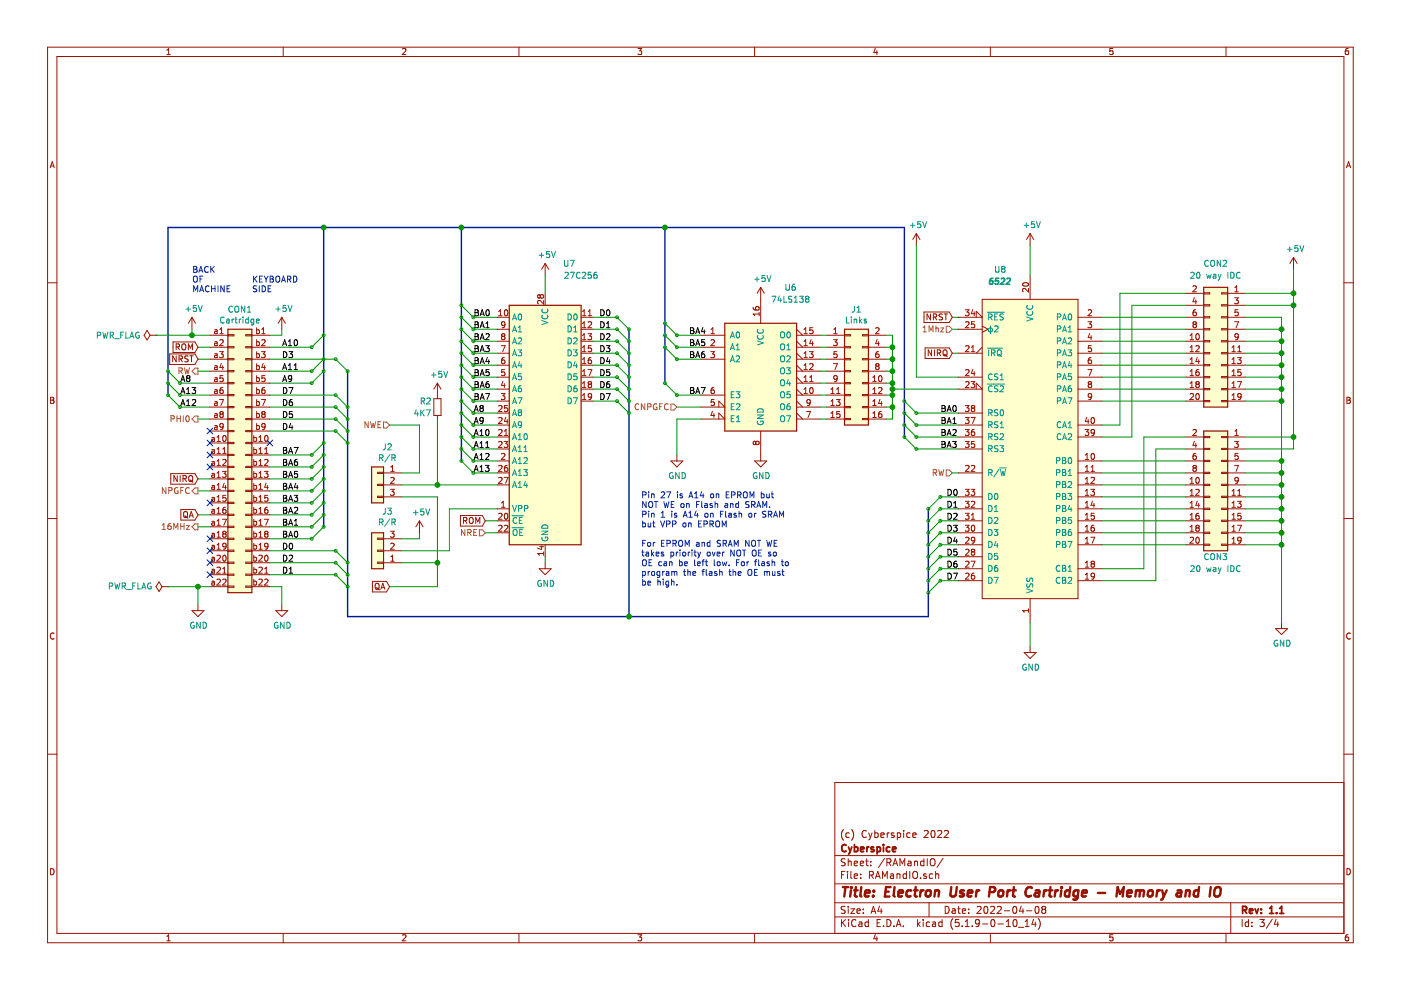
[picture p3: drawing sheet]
<svg xmlns="http://www.w3.org/2000/svg" width="297mm" height="210mm" viewBox="0 0 297 210" stroke-linecap="round" stroke-linejoin="round" font-family="sans-serif">
<path d="M.1 0h297v209.9h-297z" fill-rule="evenodd" fill="#fff" stroke="#fff" stroke-width=".21"/>
<g fill="none" stroke="#981200" stroke-width=".21">
<path d="M10.1 10h276.8v189.9h-276.8zM12.1 12h272.8v185.9h-272.8zM35.4 11.6h.7M35.4 10.6l.4-.3v1.3M60 10v2M85.3 10.4l.5-.1 .3 .3-.8 1h.8M110 10v2M135.3 10.3h.8l-.5 .5 .4 .1v.5l-.2 .2-.5-.2M160 10v2M185.6 10.2l-.3 .9h.8M185.9 10.7v.9M210 10v2"/>
<path d="M235.9 10.3h-.6v.6l.6-.1v.6l-.1 .2-.5-.2M259.9 10v2M285.9 10.3h-.4l-.2 .3-.1 .7 .3 .3 .4-.2v-.6h-.4l-.3 .2M10.6 35.6l.5-1.3 .4 1.3M10.7 35.2h.7M285.5 35.6l.4-1.3 .5 1.3M285.6 35.2h.6M10.1 60h2M115.6 55.8l-.8 1.3M115.6 55.8v2.6M115.6 55.8l.8 1.3M194.3 49.5l-.8 1.3"/>
<path d="M194.3 49.5v2.5M194.3 49.5l.7 1.3M218.4 49.5l.8 1.3M218.4 49.5l-.8 1.3M218.4 49.5v2.5M218.4 58.4v5.1M274.2 54.6l-.7 1.2M274.2 54.6v2.5M274.2 54.6l.8 1.2M284.9 60h2M31.2 70.1l.6 1-.6 1-.7-1zM31.8 71.1h1.3"/>
<path d="M33.1 71.1h.1M36 75h5.3l.7 1.2-.7 1.1h-5.3zM36.7 72.5h4.6l.7 1.1-.7 1.1h-4.6zM37.4 73.6l.6-.1v-.5l-.6-.1v1.3M37.4 75.4v1.3l-.8-1.3v1.3M37.7 73.6l.4 .6M38 76.1h.6v-.5l-.6-.2v1.3M38.3 76.1l.4 .6M38.6 73.1l.2-.2a.45 .45 0 0 1 .6 .4l-.2 .8h-.5a.92 .92 0 0 1-.1-1zM39.9 75.5l-.5-.1-.2 .3 .1 .3 .5 .2v.4l-.6 .1M39.9 74.2v-1.3l.5 .9 .4-.9v1.3M40.2 75.4h.8"/>
<path d="M40.6 75.4v1.3M40.7 67.3l-.8 1.2M40.7 67.3v2.5M40.7 67.3l.8 1.2M44.5 71.1h3.8M44.5 73.6h3.8M44.5 76.2h3.8M44.5 78.7h3.8M45.5 77.6l.4-.1 .2 .2v.6h-.6v-.4l.6-.1M45.5 75h.5l.1 .8M45.5 70h.5l.1 .7M45.5 72.5h.5l.1 .8"/>
<path d="M46.1 70.2l-.6 .2v.3h.6M46.1 72.8l-.6 .2v.2h.6M46.1 75.3l-.6 .2v.3h.6M46.5 74.6h.8l-.4 .4 .4 .2-.1 .6-.7-.1M46.6 70.7h.7M46.6 72.1l.5-.1 .2 .4-.8 .9h.8M46.6 69.8l.4-.3v1.2M46.9 77l-.3 .9h.8M47.2 77.5v.9M47.3 79.6h-.6l-.1 .6 .2-.1 .4 .1 .1 .6-.2 .1-.5-.1M48.3 76h1.3v.3h-1.3zM48.3 73.5h1.3v.2h-1.3z"/>
<path d="M48.3 71h1.3v.2h-1.3zM48.3 78.6h1.3v.2h-1.3zM52.1 76h1.3v.3h-1.3zM52.1 73.5h1.3v.2h-1.3zM52.1 71h1.3v.2h-1.3zM52.1 78.6h1.3v.2h-1.3zM53.4 71.1h3.8M53.4 73.6h3.8M53.4 76.2h3.8M53.4 78.7h3.8M54.4 70l.4-.1 .2 .2-.1 .6h-.5M54.4 72.5h.4l.2 .2-.1 .5h-.5"/>
<path d="M54.4 75h.4l.2 .2-.1 .6h-.5M54.4 77.1v1.2h.5l.1-.5-.2-.3-.4 .1M54.4 69.5v1.2M54.4 72v1.3M54.4 74.6v1.2M54.4 79.6v1.3M55.4 74.6h.8l-.4 .4 .4 .2-.1 .6-.7-.1M55.5 70.7h.7M55.5 72.1l.5-.1 .2 .4-.8 .9h.8M55.5 69.8l.4-.3v1.2M55.8 77l-.3 .9h.8M56.1 77.5v.9"/>
<path d="M56.2 79.6h-.6l-.1 .6 .2-.1 .4 .1 .1 .6-.2 .1-.5-.1M59.7 67.3v2.5M59.7 67.3l-.7 1.2M59.7 67.3l.8 1.2M105.4 72.3h2.6M105.4 74.9h2.6M105.4 77.4h2.6M105.4 80h2.6M105.4 67.3h2.6M105.4 69.8h2.6M105.7 66.9h.8M105.7 66l.4-.3v1.2"/>
<path d="M106.3 73.3h.8l-.5 1.3M106.6 71.3l-.3-.2 .3-.4h.2l.3 .3-.3 .3M106.6 71.3l-.3 .2v.3l.3 .2h.3l.2-.2v-.3l-.3-.2M106.6 71.3h.2M106.9 75.8h-.2a.79 .79 0 0 0-.1 1.3l.3-.1 .2-.4-.3-.3h-.2l-.3 .3M107 78.4h-.6l-.1 .6 .5-.2 .3 .3v.3l-.3 .2-.5-.1M107.1 68.8l-.3 .2-.3-.1-.2-.1 .1-.5 .4-.1 .3 .3-.2 .9-.4 .1M107.1 65.8l.1-.1a.67 .67 0 0 1 .5 .6 .67 .67 0 0 1-.5 .6l-.3-.4zM114.5 62.7l-.2-.2-.3 .2 .1 .5h.3l.1-.2M114.5 62.7l.3-.2h.2l.3 .2-.1 .4-.2 .1h-.3l-.2-.2M114.5 62.7v.3M115.3 63.7v.8l-1-.8-.3 .2 .1 .5"/>
<path d="M115.6 62.2v2.5M123.2 72.3h2.5M123.2 74.9h2.5M123.2 77.4h2.5M123.2 80h2.5M123.2 67.3h2.5M123.2 69.8h2.5M123.5 79.6h.7M123.5 69.5h.7M123.5 72h.7M123.5 74.6h.7M123.5 77.1h.7"/>
<path d="M123.5 66.9h.7M123.5 66l.4-.3v1.2M123.5 68.6l.4-.4v1.3M123.5 71.1l.4-.4v1.3M123.5 73.6l.4-.3v1.3M123.5 76.2l.4-.4v1.3M123.5 78.7l.4-.3v1.2M124.7 70.7h.7l-.4 .5 .4 .2v.4l-.2 .2-.5-.1M124.7 78.4h.8l-.5 1.2M124.7 68.3l.5-.1 .2 .4-.7 .9h.7M124.7 66.9h.7M124.7 66l.4-.3v1.2"/>
<path d="M125.3 75.8l-.4 .2-.2 .4 .1 .6h.5l.1-.1-.1-.5-.3-.1-.3 .3M125.4 73.3h-.6l-.1 .6 .5-.1 .2 .2v.3l-.2 .3-.5-.2M148.6 71.1h5.1M148.6 73.6h5.1M148.6 76.2h5.1M150.7 74.6h.8l-.4 .4 .3 .2 .1 .4-.3 .2-.5-.1M150.7 70.7h.8M150.7 72.1l.5-.1 .3 .4-.8 .9h.8M150.7 69.8l.4-.3v1.2M159.7 65.1l.1 .5 .4 .1h.6l.1-.6-.2-.1-.5 .1v.4l.2 .2M161 66.2v.8M161 66.6h-1.3l.3 .4"/>
<path d="M161.3 60.9l-.8 1.3M161.3 60.9v7.6M161.3 60.9l.7 1.3M168.9 71.1h5.1M168.9 73.6h5.1M168.9 76.2h5.1M168.9 78.7h5.1M168.9 80l1.3 1.2M168.9 77.4l1.3 1.3M168.9 74.9l1.3 1.3M168.9 72.3l1.3 1.3M168.9 69.8l1.3 1.3"/>
<path d="M170.4 70.7h.8M170.4 72.4l.4-.4v1.3M170.4 73.3h.8M170.4 75.8h.8M170.4 78.4h.8M170.4 69.8l.4-.3v1.2M170.4 74.9l.4-.3v1.2M170.4 77.5l.4-.4v1.3M170.4 80l.4-.4v1.3M171.6 74.6h.8l-.4 .4 .3 .2 .1 .4-.3 .2-.5-.1M171.7 77.2l.4-.1 .3 .4-.8 .9h.8M171.7 80l.3-.4v1.3"/>
<path d="M172 72l-.3 .9h.8M172.3 72.5v.8M172.3 69.5h-.6v.6l.4-.1 .3 .2v.3l-.3 .2-.4-.1M175.2 71.1h3.9M175.2 73.6h3.9M175.2 76.2h3.9M175.2 78.7h3.9M176.7 72h.8l-.4 .5 .3 .1 .1 .5-.2 .2-.6-.1M176.7 77.1h.9l-.6 1.3M176.8 70.7h.7M176.8 69.8l.3-.3v1.2M177.4 74.6h-.6v.6l.5-.2 .2 .3v.3l-.2 .2-.5-.1"/>
<path d="M179.1 71h1.2v.2h-1.2zM179.1 73.5h1.2v.2h-1.2zM179.1 76h1.2v.3h-1.2zM179.1 78.6h1.2v.2h-1.2zM182.9 76h1.2v.3h-1.2zM182.9 73.5h1.2v.2h-1.2zM182.9 71h1.2v.2h-1.2zM182.9 78.6h1.2v.2h-1.2zM184.1 71.1h3.8M184.1 73.6h3.8M184.1 76.2h3.8M184.1 78.7h3.8"/>
<path d="M185 80l.4-.4v1.3M185.7 69.6l.4-.1 .3 .3-.8 .9h.8M185.9 77.7l-.2-.3 .2-.3h.2l.3 .3-.3 .3M185.9 77.7l-.2 .2v.2l.2 .3 .4-.1 .1-.2v-.2l-.3-.2M185.9 77.7h.2M186 72l-.3 .9h.7M186.3 72.5v.8M186.3 74.6h-.3a.79 .79 0 0 0-.1 1.2h.4l.1-.5-.3-.3h-.2l-.2 .3M186.4 79.8l.2-.2a.67 .67 0 0 1 .4 .7 .67 .67 0 0 1-.4 .6l-.3-.5zM195.9 66.2h5.4l.6 1.1-.6 1.1h-5.4zM196.1 73.8h5.2l.6 1.1-.6 1.1h-5.2zM197.3 66.6v1.2l-.8-1.2v1.2"/>
<path d="M197.5 74.2v1.2l-.7-1.2v1.2M197.9 67.2h.6v-.5l-.6-.1v1.2M198.1 74.2v1.2M198.2 67.2l.4 .6M198.7 74.8h.6l.2-.2-.1-.3-.7-.1v1.2M199 74.8l.5 .6M199.8 66.6h-.5l-.2 .2 .1 .3 .6 .2v.4l-.7 .1M200 74.4l.3-.2a.44 .44 0 0 1 .5 .4l-.1 .7-.4 .1-.3-.1zM200.2 66.6h.7M200.2 75.1l.6 .5M200.5 66.6v1.2M203.2 74.9h5"/>
<path d="M203.2 80h5M203.2 67.3h5l-1.2-1.3v1.3M203.2 69.8h5M204.7 65.7h.8l-.5 .5 .4 .1v.5l-.2 .1-.5-.1M204.7 78.5l.5-.1 .3 .3-.8 .9h.8M204.7 68.3l.5-.1 .3 .4-.8 .9h.8M204.7 73.4l.5-.1 .3 .3-.8 1h.8M205.9 74.6h.8M205.9 73.6l.4-.3v1.3M206.2 78.3l-.3 .9h.8M206.2 65.6l-.3 .9h.8M206.5 66.1v.8"/>
<path d="M206.5 78.8v.8M206.6 68.2h-.6l-.1 .6 .5-.1 .3 .2v.4l-.3 .2-.5-.1M208.2 63.5h20.4v63.4h-20.4zM208.2 73.6l-1.2 1.3M208.2 69.2l1.3 .6-1.3 .6M216.9 60.1a.61 .61 0 0 1 .7-.2 .61 .61 0 0 1 .4 .6 .76 .76 0 0 1-1.2-.3zM218.1 61.2v.7l-.9-.7-.4 .2 .1 .5M228.6 72.3h5M228.6 74.9h5M228.6 77.4h5M228.6 80h5M228.6 67.3h5"/>
<path d="M228.6 69.8h5M230.7 68.2h.7l-.4 .5 .4 .1v.5l-.2 .2-.5-.1M230.7 78.4h.8l-.5 1.2M230.7 65.8l.5-.1 .2 .3-.7 .9h.7M231 70.7l-.3 .9h.8M231.3 75.8h-.2a.79 .79 0 0 0-.1 1.3l.3-.1 .1-.4-.2-.3h-.2l-.3 .3M231.3 71.2v.8M231.4 73.3h-.6l-.1 .6 .5-.1 .2 .2v.3l-.2 .3-.5-.2M251.4 62.2h3.8M251.4 72.3h3.8M251.4 74.9h3.8M251.4 77.4h3.8"/>
<path d="M251.4 80h3.8M251.4 64.7h3.8M251.4 67.3h3.8M251.4 69.8h3.8M252.3 79.6h.8M252.3 72h.8M252.3 74.6h.8M252.3 77.1h.8M252.3 71.1l.4-.4v1.3M252.3 73.6l.4-.3v1.3M252.3 76.2l.4-.4v1.3M252.3 78.7l.4-.3v1.2"/>
<path d="M252.9 60.7l.5-.1 .3 .4-.8 .9h.8M253.2 68.8l-.3 .2v.3l.3 .2 .3-.1 .2-.1v-.3l-.3-.2M253.2 68.8l-.3-.3 .3-.3h.2l.3 .3-.3 .3M253.2 68.8h.2M253.2 63.1l-.3 .9h.8M253.5 73.4l.5-.1 .3 .3-.8 1h.8M253.5 63.6v.8M253.5 65.7h-.2a.79 .79 0 0 0-.1 1.2h.3l.2-.5-.3-.2h-.2l-.3 .2M253.7 70.9l.1-.2a.67 .67 0 0 1 .5 .7 .67 .67 0 0 1-.5 .6l-.3-.5zM253.8 75.8l-.3 .9h.8M254.1 78.4l-.4 .1-.2 .4 .1 .6 .5 .1 .2-.2-.2-.5-.3-.1-.3 .3M254.1 76.3v.8"/>
<path d="M255.2 62.1h1.3v.2h-1.3zM255.2 64.6h1.3v.3h-1.3zM255.2 67.1h1.3v.3h-1.3zM255.2 69.7h1.3v.2h-1.3zM255.2 72.2h1.3v.3h-1.3zM255.2 74.8h1.3v.2h-1.3zM255.2 77.3h1.3v.3h-1.3zM255.2 79.8h1.3v.3h-1.3zM259 62.1h1.3v.2h-1.3zM259 64.6h1.3v.3h-1.3zM259 67.1h1.3v.3h-1.3zM259 69.7h1.3v.2h-1.3z"/>
<path d="M259 72.2h1.3v.3h-1.3zM259 74.8h1.3v.2h-1.3zM259 77.3h1.3v.3h-1.3zM259 79.8h1.3v.3h-1.3zM260.3 62.2h3.8M260.3 72.3h3.8M260.3 74.9h3.8M260.3 77.4h3.8M260.3 80h3.8M260.3 64.7h3.8M260.3 67.3h3.8M260.3 69.8h3.8"/>
<path d="M261.2 79.6h.7M261.2 74.6h.7M261.2 77.1h.7M261.2 73.6l.4-.3v1.3M261.2 76.2l.4-.4v1.3M261.2 78.7l.4-.3v1.2M261.8 63.1h.7l-.4 .5 .4 .1v.5l-.2 .2-.5-.1M261.8 68.2h.8l-.5 1.3M261.8 61l.4-.4v1.3M261.8 61.9h.7M262.4 75.8h.8l-.5 .5 .4 .1 .1 .5-.3 .2-.5-.1M262.4 74.6h.8"/>
<path d="M262.4 73.6l.4-.3v1.3M262.5 65.7h-.6l-.1 .6 .5-.1 .2 .2v.3l-.2 .2-.5-.1M262.5 71.3l-.2 .2h-.4l-.1-.2 .1-.4 .4-.2 .2 .3-.1 .9-.5 .1M263.1 78.4h-.6l-.1 .6 .5-.2 .3 .3v.3l-.3 .2-.5-.1M10.7 84.2h.5l.2 .3-.2 .3 .3 .3-.3 .4h-.5zM10.7 84.8h.5M44.5 81.2h3.8M44.5 83.8h3.8M44.5 86.3h3.8M44.5 88.8h3.8M44.5 93.9h3.8M44.5 96.5h3.8"/>
<path d="M44.5 99h3.8M44.5 91.4h3.8M44.9 97.9h.5l.1 .8M44.9 95.3h.5l.1 .8M44.9 92.8h.5l.1 .8M45.5 93.1l-.6 .2v.2h.6M45.5 95.6l-.6 .2v.3h.6M45.5 98.1l-.6 .3v.2h.6M45.5 80.1h.5l.1 .8M45.5 82.7h.5l.1 .7M45.5 85.2h.5l.1 .8M45.5 87.7h.5l.1 .8"/>
<path d="M45.5 90.3h.5l.1 .8M46 93.6h.7M46 96.1h.7M46 98.7h.7M46 92.7l.4-.4v1.3M46 95.2l.4-.3v1.2M46 97.8l.4-.4v1.3M46.1 80.4l-.6 .2v.3h.6M46.1 82.9l-.6 .2v.3h.6M46.1 85.4l-.6 .3v.2h.6M46.1 88l-.6 .2v.3h.6M46.1 90.5l-.6 .3v.2h.6"/>
<path d="M46.5 84.7h.9l-.6 1.3M46.8 87.8l-.2 .2v.3l.2 .2h.4l.1-.2v-.4l-.2-.1M46.8 87.8l-.2-.2 .2-.3 .5 .1v.3l-.2 .1M46.8 87.8h.3M47.1 99.9h.8l-.4 .5 .4 .2v.5l-.2 .1-.6-.1M47.2 82.2h-.4l-.2 .5 .1 .6 .5 .1v-.7h-.4l-.2 .2M47.2 96.1h.7M47.2 97.5l.5-.1 .2 .4-.8 .9h.8M47.2 95.2l.4-.3v1.2M47.3 92.5l.2-.2a.69 .69 0 0 1 .5 .7 .69 .69 0 0 1-.5 .6l-.3-.5zM47.3 90.3l-.2 .3-.4-.1v-.6l.4-.1 .2 .2v.8l-.2 .2-.4 .1M48.3 83.6h1.3v.3h-1.3z"/>
<path d="M48.3 86.2h1.3v.2h-1.3zM48.3 88.7h1.3v.3h-1.3zM48.3 81.1h1.3v.3h-1.3zM48.3 91.3h1.3v.2h-1.3zM48.3 93.8h1.3v.3h-1.3zM48.3 96.3h1.3v.3h-1.3zM48.3 98.9h1.3v.2h-1.3zM52.1 83.6h1.3v.3h-1.3zM52.1 86.2h1.3v.2h-1.3zM52.1 88.7h1.3v.3h-1.3zM52.1 81.1h1.3v.3h-1.3zM52.1 91.3h1.3v.2h-1.3z"/>
<path d="M52.1 98.9h1.3v.2h-1.3zM52.1 93.8h1.3v.3h-1.3zM52.1 96.3h1.3v.3h-1.3zM53.4 81.2h3.8M53.4 83.8h3.8M53.4 86.3h3.8M53.4 88.8h3.8M53.4 93.9h3.8M53.4 96.5h3.8M53.4 99h3.8M53.4 91.4h3.8M53.8 99.9v1.3h.5l.1-.7-.6-.1"/>
<path d="M53.8 97.9l.4-.1 .2 .3-.1 .5h-.5M53.8 95.3h.4l.2 .2-.1 .6h-.5M53.8 92.8h.4l.2 .2-.1 .5h-.5M53.8 92.3v1.3M53.8 94.9v1.2M53.8 97.4v1.3M54.4 80.1h.4l.2 .2-.1 .6h-.5M54.4 82.7l.4-.1 .2 .2-.1 .6h-.5M54.4 85.2l.4-.1 .2 .3-.1 .5h-.5M54.4 87.7h.4l.2 .2-.1 .6h-.5M54.4 90.3l.4-.1 .2 .2-.1 .6h-.5M54.4 82.2v1.2"/>
<path d="M54.4 84.7v1.3M54.4 87.3v1.2M54.4 89.8v1.3M54.9 93.6h.7M54.9 96.1h.7M54.9 98.7h.7M54.9 92.7l.3-.4v1.3M54.9 95.2l.3-.3v1.2M54.9 97.8l.3-.4v1.3M55.4 84.7h.9l-.6 1.3M55.7 87.8l-.2 .2v.3l.2 .2h.4l.1-.2v-.4l-.2-.1M55.7 87.8l-.2-.2 .2-.3 .5 .1v.3l-.2 .1"/>
<path d="M55.7 87.8h.3M56 99.9h.8l-.4 .5 .4 .2v.5l-.2 .1-.6-.1M56.1 82.2h-.4l-.2 .5 .1 .6 .5 .1v-.7h-.4l-.2 .2M56.1 96.1h.7M56.1 97.5l.5-.1 .2 .4-.8 .9h.8M56.1 95.2l.4-.3v1.2M56.2 92.5l.2-.2a.69 .69 0 0 1 .4 .7 .69 .69 0 0 1-.4 .6l-.3-.5zM56.2 90.3l-.2 .3-.4-.1v-.6l.4-.1 .2 .2v.8l-.2 .2-.4 .1M82.8 99.9h.8M82.8 99l.4-.3v1.2M92 84.5h1.5v3.6h-1.5zM92.7 81.2l-.7 1.3"/>
<path d="M92.7 81.2v3.3M92.7 88.1v.7M92.7 81.2l.8 1.3M105.4 97.7h2.6M105.4 92.7h2.6M105.4 95.2h2.6M105.4 82.5h2.6M105.4 85h2.6M105.4 90.1h2.6M105.4 87.6h2.6M105.7 86.1l.5-.1 .3 .3-.8 1h.8M105.7 88.6l.5-.1 .3 .4-.8 .9h.8"/>
<path d="M105.7 91.2l.5-.1 .3 .3-.8 .9h.8M105.7 93.7l.5-.1 .3 .4-.8 .9h.8M105.7 98.8l.5-.1 .3 .3-.8 .9h.8M106.3 83.4h.8l-.5 .5 .4 .2 .1 .4-.3 .2-.5-.1M106.3 96.3l.5-.2 .3 .4-.8 .9h.8M106.6 80.9l-.3 .8h.8M106.9 93.6h.8l-.5 .5 .4 .1 .1 .4-.3 .3-.5-.2M106.9 92.3h.8M106.9 81.3v.9M106.9 91.4l.4-.3v1.2M107.2 88.5l-.3 .9h.8M107.5 98.7l-.4 .1-.2 .4 .1 .6 .5 .1 .2-.2-.2-.5h-.3l-.3 .2"/>
<path d="M107.5 89v.8M107.6 86h-.6l-.1 .6 .5-.1 .3 .2v.3l-.3 .3-.5-.2M123.2 82.5h2.5M123.2 85h2.5M123.5 82.2h.7M123.5 84.7h.7M123.5 81.3l.4-.4v1.3M123.5 83.8l.4-.4v1.3M125 81.5l-.3-.3 .3-.3h.2l.2 .3-.2 .3M125 81.5l-.3 .2 .1 .3 .2 .2 .3-.1 .1-.2v-.2l-.2-.2M125 81.5h.2M125.4 84l-.2 .2h-.4v-.6l.4-.2 .2 .3v.7l-.2 .3h-.4"/>
<path d="M142.2 97.7h2.6l-1.3 1.3zM143.5 96.5v1.2M148.6 83.8h5.1M148.6 86.3h5.1l-1.3-1.3v1.3M148.6 88.8h5.1l-1.3-1.2v1.2M151.1 87.2l-.4 .9h.8M151.4 82.2h-.3a.79 .79 0 0 0-.1 1.2h.4l.1-.5-.3-.2h-.2l-.3 .2M151.4 87.7v.8M151.4 84.7h-.6l-.1 .6 .5-.1 .3 .2v.4l-.3 .2-.5-.1M160 97.7h2.6l-1.3 1.3zM160.2 93.8l.3-.3h.2l.3 .3-.1 .4-.2 .1h-.2l-.3-.3M160.2 93.8l-.2-.3-.3 .3v.2l.2 .3 .3-.3"/>
<path d="M160.2 93.8v.2M161.3 91.4v6.3M168.9 81.2h5.1M168.9 83.8h5.1M168.9 86.3h5.1M168.9 88.8h5.1M168.9 82.5l1.3 1.3M168.9 87.6l1.3 1.2M168.9 85l1.3 1.3M170.4 80.9h.8M170.4 83.4h.8M170.4 82.5l.4-.3v1.2"/>
<path d="M171 87.3h.8l-.5 1.2M171.7 80.9h.7M171.8 82.3l.2-.1a.67 .67 0 0 1 .4 .6 .67 .67 0 0 1-.4 .6l-.3-.4zM171.8 85.3l-.3 .2-.3-.1-.1-.1v-.5l.4-.1 .3 .3-.2 .9-.4 .1M175.2 81.2h3.9M175.2 83.8h3.9M175.2 86.3h3.9M175.2 88.8h3.9M176.2 83.4h.7M176.2 82.5l.3-.3v1.2M176.2 85.1l.3-.4v1.3M176.2 87.6l.3-.3v1.2"/>
<path d="M176.2 86h.7M176.2 88.5h.7M177.3 84.7h.8l-.4 .5 .3 .1 .1 .5-.2 .2-.6-.1M177.4 83.4h.7M177.4 82.5l.3-.3v1.2M177.5 80.2l-.2 .2h-.4l-.1-.2v-.4l.5-.2 .2 .3-.2 .9-.4 .1M178 87.3h-.6v.6l.5-.2 .2 .3v.3l-.2 .2-.5-.1M179.1 81.1h1.2v.3h-1.2zM179.1 83.6h1.2v.3h-1.2zM179.1 86.2h1.2v.2h-1.2zM179.1 88.7h1.2v.3h-1.2zM182.9 83.6h1.2v.3h-1.2z"/>
<path d="M182.9 86.2h1.2v.2h-1.2zM182.9 88.7h1.2v.3h-1.2zM182.9 81.1h1.2v.3h-1.2zM184.1 81.2h3.8M184.1 83.8h3.8M184.1 86.3h3.8M184.1 88.8h3.8M185 80.9h.8M185 82.5l.4-.3v1.2M185 85.1l.4-.4v1.3M185 87.6l.4-.3v1.2M185 83.4h.8"/>
<path d="M185 86h.8M185 88.5h.8M186.3 82.3l.4-.1 .3 .3-.8 .9h.8M186.6 84.7l-.3 .8h.8M186.9 87.3l-.5 .1-.1 .4v.6l.6 .1 .1-.2-.1-.5-.4-.1-.2 .3M186.9 85.1v.9M203.2 92.7h5M203.2 95.2h5M203.2 82.5h5l-1.2-1.3v1.3M203.2 90.1h5M203.2 87.6h5M204.7 86h.8l-.5 .5 .4 .1v.5l-.2 .2-.5-.2"/>
<path d="M204.7 88.5h.8l-.5 .5 .4 .1v.6l-.2 .1-.5-.1M204.7 91.1h.8l-.5 .4 .4 .2v.5l-.2 .1-.5-.1M204.7 93.6h.8l-.5 .5 .4 .1v.5l-.2 .2-.5-.2M204.7 81l.5-.1 .3 .4-.8 .9h.8M204.7 98.8l.5-.1 .3 .3-.8 .9h.8M205.9 80.9h.8l-.5 .5 .4 .1 .1 .4-.3 .3-.5-.2M205.9 88.5h.8l-.5 1.3M205.9 98.8l.5-.1 .3 .3-.8 .9h.8M206.2 86.5l-.3-.2 .3-.3h.2l.3 .2-.3 .3M206.2 86.5l-.3 .3 .1 .3 .2 .2 .3-.1 .2-.2v-.2l-.3-.3M206.2 86.5h.2M206.5 91.1l-.4 .1-.2 .4 .1 .6 .5 .1 .2-.2-.2-.5-.3-.1-.3 .3"/>
<path d="M206.6 93.6h-.6l-.1 .6 .5-.1 .3 .2v.3l-.3 .3-.5-.2M228.6 97.7h5M228.6 92.7h5M228.6 82.5h5M228.6 85h5M228.6 90.1h5M230.1 91.1h.7l-.4 .4 .4 .2v.5l-.2 .1-.5-.1M230.1 97.4h.7M230.1 99.9h.7M230.1 96.5l.4-.4v1.3M230.1 99l.4-.3v1.2M230.4 88.5l-.3 .9h.8"/>
<path d="M230.7 89v.8M231 81.5l-.3-.3 .3-.3h.2l.2 .3-.2 .3M231 81.5l-.3 .2v.2l.3 .3 .3-.1 .1-.2v-.2l-.2-.2M231 81.5h.2M231.3 99.9h.8M231.3 99l.4-.3v1.2M231.4 84l-.2 .2h-.4l-.1-.2 .1-.4 .4-.2 .2 .3-.1 .9-.5 .1M231.4 88.6l.2-.1a.67 .67 0 0 1 .5 .7 .67 .67 0 0 1-.5 .6l-.3-.5zM231.4 96.3l.2-.2a.67 .67 0 0 1 .5 .7 .67 .67 0 0 1-.5 .6l-.3-.5zM232.1 91.6l-.3 .2h-.4v-.6l.4-.1 .3 .2-.1 .7-.2 .3h-.4M251.4 97.7h3.8M251.4 92.7h3.8"/>
<path d="M251.4 95.2h3.8M251.4 82.5h3.8M251.4 85h3.8M252.3 83.6l.5-.2 .3 .4-.8 .9h.8M252.3 82.2h.8M252.3 81.3l.4-.4v1.3M252.9 91.2l.5-.1 .3 .3-.8 .9h.8M253.2 99.2l-.3-.2 .3-.3h.2l.3 .2-.3 .3M253.2 99.2l-.3 .3v.2l.3 .2h.3l.2-.2v-.2l-.3-.3M253.2 99.2h.2M253.2 93.5l-.3 .9h.8M253.5 94v.9"/>
<path d="M253.5 96.1h-.2a.79 .79 0 0 0-.1 1.3h.3l.2-.5-.3-.3h-.2l-.3 .3M253.7 83.6l.1-.2a.67 .67 0 0 1 .5 .7 .67 .67 0 0 1-.5 .6l-.3-.5zM253.8 81.5l-.3-.3 .3-.3h.2l.3 .3-.3 .3M253.8 81.5l-.3 .2 .1 .3 .2 .2 .3-.1 .2-.2v-.2l-.3-.2M253.8 81.5h.2M255.2 84.9h1.3v.3h-1.3zM255.2 82.4h1.3v.2h-1.3zM255.2 97.6h1.3v.3h-1.3zM255.2 95.1h1.3v.2h-1.3zM255.2 92.5h1.3v.3h-1.3zM259 84.9h1.3v.3h-1.3zM259 82.4h1.3v.2h-1.3z"/>
<path d="M259 92.5h1.3v.3h-1.3zM259 95.1h1.3v.2h-1.3zM259 97.6h1.3v.3h-1.3zM260.3 97.7h3.8M260.3 92.7h3.8M260.3 95.2h3.8M260.3 82.5h3.8M260.3 85h3.8M261.2 82.2h.7M261.2 84.7h.7M261.2 81.3l.4-.4v1.3M261.2 83.8l.4-.4v1.3"/>
<path d="M261.8 93.6h.7l-.4 .5 .4 .1v.4l-.2 .3-.5-.2M261.8 98.7h.8l-.5 1.2M261.8 92.3h.7M261.8 91.4l.4-.3v1.2M262.4 80.9h.8l-.5 1.3M262.5 96.1h-.6l-.1 .6 .5-.1 .2 .3v.3l-.2 .2-.5-.1M263.2 84l-.3 .2h-.4v-.6l.4-.2 .3 .3-.1 .7-.2 .3h-.4M285.6 84.2h.4l.3 .3-.3 .3 .3 .3-.2 .4h-.5zM285.6 84.8h.4M10.1 109.9h2M36.2 100.4h5.1l.7 1.1-.7 1.2h-5.1zM37.6 100.8v1.3l-.7-1.3v1.3"/>
<path d="M38.2 100.8v1.3M38.3 108h3l.7 1.2-.7 1.1h-3zM38.8 101.5l.6-.1 .1-.1v-.3l-.7-.2v1.3M39 108.6l.2-.2a.44 .44 0 0 1 .6 .5l-.1 .6-.5 .2-.2-.2zM39.1 101.5l.4 .6M39.2 109.4l.6 .4M40.1 101l.2-.2a.44 .44 0 0 1 .6 .5l-.1 .6-.5 .2-.2-.2zM40.1 109.7l.4-1.3 .5 1.3M40.2 109.4h.7M40.2 101.8l.7 .4M44.5 119.3h3.8M44.5 116.8h3.8"/>
<path d="M44.5 114.2h3.8M44.5 101.5h3.8M44.5 104.1h3.8M44.5 106.6h3.8M44.5 109.2h3.8M44.5 111.7h3.8M44.9 100.4h.5l.1 .8h-.6v-.4l.6-.1M44.9 103h.5l.1 .8M44.9 105.5h.5l.1 .8M44.9 108h.5l.1 .8M44.9 110.6h.5l.1 .8M44.9 113.1h.5l.1 .8"/>
<path d="M44.9 115.7h.5l.1 .7M44.9 118.2h.5l.1 .8M45.5 103.2l-.6 .2v.3h.6M45.5 105.8l-.6 .2v.2h.6M45.5 108.3l-.6 .2v.3h.6M45.5 110.8l-.6 .3v.2h.6M45.5 113.4l-.6 .2v.3h.6M45.5 118.4l-.6 .3v.2h.6M45.5 115.9l-.6 .2v.3h.6M46 101.2h.7M46 103.8h.7M46 106.3h.7"/>
<path d="M46 108.8h.7M46 111.4h.7M46 113.9h.7M46 117.8l.5-.1 .2 .4-.7 .9h.7M46 116.4h.7M46 100.3l.4-.4v1.3M46 102.8l.4-.3v1.3M46 105.4l.4-.4v1.3M46 107.9l.4-.3v1.2M46 110.5l.4-.4v1.3M46 113l.4-.4v1.3M46 115.5l.4-.3v1.2"/>
<path d="M47.1 110.1h.9l-.5 1.3M47.3 117.8l.2-.1a.69 .69 0 0 1 .5 .6 .69 .69 0 0 1-.5 .7l-.3-.5zM47.5 113.2l-.3-.3 .3-.3 .4 .2v.3l-.2 .1M47.5 113.2l-.3 .2v.3l.3 .2h.2l.2-.2v-.4l-.2-.1M47.5 113.2h.2M47.5 102.4l-.3 .9h.8M47.8 107.6h-.2l-.3 .3-.1 .7 .3 .2 .4-.1v-.4l-.2-.3h-.2l-.3 .3M47.8 102.9v.9M47.9 105h-.6l-.1 .6 .2-.1 .5 .1v.6l-.2 .1-.5-.1M47.9 115.7l-.2 .3-.4-.1v-.6l.4-.1 .2 .2v.7l-.2 .3h-.4M48.3 106.5h1.3v.2h-1.3zM48.3 109h1.3v.3h-1.3z"/>
<path d="M48.3 104h1.3v.2h-1.3zM48.3 111.6h1.3v.2h-1.3zM48.3 114.1h1.3v.3h-1.3zM48.3 119.2h1.3v.2h-1.3zM48.3 116.6h1.3v.3h-1.3zM48.3 101.4h1.3v.3h-1.3zM52.1 106.5h1.3v.2h-1.3zM52.1 109h1.3v.3h-1.3zM52.1 104h1.3v.2h-1.3zM52.1 111.6h1.3v.2h-1.3zM52.1 114.1h1.3v.3h-1.3zM52.1 119.2h1.3v.2h-1.3z"/>
<path d="M52.1 116.6h1.3v.3h-1.3zM52.1 101.4h1.3v.3h-1.3zM53.4 119.3h3.8M53.4 116.8h3.8M53.4 114.2h3.8M53.4 101.5h3.8M53.4 104.1h3.8M53.4 106.6h3.8M53.4 109.2h3.8M53.4 111.7h3.8M53.8 118.2l.4-.1 .2 .3-.1 .5h-.5M53.8 103l.4-.1 .2 .2-.1 .6h-.5"/>
<path d="M53.8 105.5h.4l.2 .2-.1 .5h-.5M53.8 108h.4l.2 .2-.1 .6h-.5M53.8 110.6l.4-.1 .2 .3-.1 .5h-.5M53.8 113.1h.4l.2 .2-.1 .6h-.5M53.8 115.7l.4-.1 .2 .2-.1 .6h-.5M53.8 102.5v1.3M53.8 105v1.3M53.8 107.6v1.2M53.8 110.1v1.3M53.8 112.6v1.3M53.8 115.2v1.2M53.8 117.7v1.3"/>
<path d="M54.9 101.2h.7M54.9 103.8h.7M54.9 106.3h.7M54.9 108.8h.7M54.9 111.4h.7M54.9 113.9h.7M54.9 117.8l.5-.1 .2 .4-.8 .9h.8M54.9 116.4h.7M54.9 100.3l.3-.4v1.3M54.9 102.8l.3-.3v1.3M54.9 105.4l.3-.4v1.3M54.9 107.9l.3-.3v1.2"/>
<path d="M54.9 110.5l.3-.4v1.3M54.9 113l.3-.4v1.3M54.9 115.5l.3-.3v1.2M56 110.1h.9l-.6 1.3M56.2 117.8l.2-.1a.69 .69 0 0 1 .4 .6 .69 .69 0 0 1-.4 .7l-.3-.5zM56.3 113.2l-.2-.3 .2-.3 .5 .2v.3l-.2 .1M56.3 113.2l-.2 .2v.3l.2 .2h.3l.2-.2v-.4l-.2-.1M56.3 113.2h.3M56.4 102.4l-.3 .9h.8M56.7 107.6h-.2l-.3 .3-.1 .7 .2 .2 .5-.1v-.4l-.2-.3h-.3l-.2 .3M56.7 102.9v.9M56.8 105h-.6l-.1 .6 .2-.1 .5 .1v.6l-.2 .1-.5-.1"/>
<path d="M56.8 115.7l-.2 .3-.4-.1v-.6l.4-.1 .2 .2v.7l-.2 .3h-.4M80 105.2h1.3v.3h-1.3zM80 100.1h1.3v.3h-1.3zM80 102.7h1.3v.2h-1.3zM80 114.1h1.3v.3h-1.3zM80 116.6h1.3v.3h-1.3zM80 119.2h1.3v.2h-1.3zM81.3 102.8h3.8M81.3 105.4h3.8M81.3 100.3h3.8M81.3 119.3h3.8M81.3 116.8h3.8"/>
<path d="M81.3 114.2h3.8M82.8 112.6h.8l-.5 .5 .4 .1 .1 .5-.3 .2-.5-.1M82.8 103.8h.8l-.5 .4 .4 .2 .1 .4-.3 .2-.5-.1M82.8 101.3l.5-.1 .3 .4-.8 .9h.8M82.8 115.3l.5-.1 .3 .3-.8 .9h.8M82.8 119h.8M82.8 118.1l.4-.4v1.3M88.9 110.4l-.7 1.3M88.9 110.4v2.6M88.9 110.4l.8 1.3M97.6 109.3h4.7l.6 1.1-.6 1.1h-4.7zM98.3 110.4l.6-.1v-.5l-.6-.1v1.3"/>
<path d="M98.6 110.4l.4 .6M99.5 109.9l.3-.2a.45 .45 0 0 1 .5 .4v.7l-.5 .2-.3-.2zM100.9 111v-1.3l.4 .9 .4-.9v1.3M105.4 102.8h2.6M105.4 107.9h2.6M105.4 110.4h2.6M105.4 113h2.6M105.4 100.3h2.6M105.7 101.3l.5-.1 .3 .4-.8 .9h.8M105.7 109l.5-.2 .3 .4-.8 .9h.8M105.7 111.5l.5-.1 .3 .3-.8 .9h.8M106.3 107.6h.8"/>
<path d="M106.3 106.6l.4-.3v1.3M106.9 101.2h.8l-.5 1.3M106.9 111.5l.5-.1 .3 .3-.8 .9h.8M107.1 109l.1-.2a.67 .67 0 0 1 .5 .7 .67 .67 0 0 1-.5 .6l-.3-.5zM114.4 115.9h.9M114.8 115.7v.8l-.9-.3M115.3 117v.7M115.3 117.4h-1.3l.3 .3M115.6 115.5v2.5M115.6 119.3v1.3M203.2 105.4h5M203.2 107.9h5"/>
<path d="M203.2 110.4h5M203.2 113h5M203.2 115.5h5M203.2 100.3h5M203.2 118h5M204.7 103.8h.8l-.5 .4 .4 .2v.5l-.2 .1-.5-.1M204.7 106.3h.8l-.5 .5 .4 .1v.5l-.2 .2-.5-.2M204.7 108.8h.8l-.5 .5 .4 .1v.6l-.2 .1-.5-.1M204.7 111.4h.8l-.5 .4 .4 .2v.5l-.2 .1-.5-.1M204.7 114l.5-.1 .3 .4-.8 .9h.8M204.7 119.1l.5-.1 .3 .3-.8 1h.8M204.7 116.6l.5-.2 .3 .4-.8 .9h.8"/>
<path d="M205.9 103.8h.8l-.5 .4 .4 .2 .1 .4-.3 .2-.5-.1M205.9 119h.8l-.5 1.3M205.9 106.4l.5-.1 .3 .3-.8 1h.8M205.9 110.1h.8M205.9 109.2l.4-.4v1.3M206.1 111.5l.1-.1a.67 .67 0 0 1 .5 .6 .67 .67 0 0 1-.5 .6l-.3-.4zM206.2 117l-.3-.3 .3-.3h.2l.3 .3-.3 .3M206.2 117l-.3 .2 .1 .4 .2 .1h.3l.2-.2v-.3l-.3-.2M206.2 117h.2M206.7 114.5l-.3 .2-.3-.1-.1-.6 .4-.1 .3 .3-.1 .7-.2 .2-.3 .1M228.6 102.8h5M228.6 105.4h5"/>
<path d="M228.6 107.9h5M228.6 110.4h5M228.6 113h5M228.6 115.5h5M228.6 100.3h5M230.1 102.5h.7M230.1 105h.7M230.1 107.6h.7M230.1 110.1h.7M230.1 112.6h.7M230.1 115.2h.7M230.1 104.1l.4-.3v1.2"/>
<path d="M230.1 101.6l.4-.4v1.3M230.1 106.6l.4-.3v1.3M230.1 109.2l.4-.4v1.3M230.1 111.7l.4-.3v1.2M230.1 114.3l.4-.4v1.3M230.1 119.3l.4-.3v1.3M231.3 103.8h.8l-.5 .4 .4 .2 .1 .4-.3 .2-.5-.1M231.3 113.9h.8l-.5 1.3M231.3 101.3l.5-.1 .3 .4-.8 .9h.8M231.3 119.2v.1M231.3 119.3l.3 .2M231.3 119.2l.3-.2h.2l.3 .2"/>
<path d="M231.6 119.5l-.3 .3 .1 .3 .2 .2 .3-.1 .2-.2v-.2l-.3-.3M231.6 119.5h.2M231.6 106.2l-.3 .9h.8M231.9 111.4l-.4 .1-.2 .4 .1 .6 .5 .1 .2-.2-.2-.5-.3-.1-.3 .3M231.9 106.7v.9M232 108.8h-.6l-.1 .6 .5-.1 .3 .3v.3l-.3 .2-.5-.1M232.1 119.2v.1M232.1 119.3l-.3 .2M251.4 102.8h3.8M251.4 105.4h3.8M251.4 107.9h3.8M251.4 110.4h3.8"/>
<path d="M251.4 113h3.8M251.4 115.5h3.8M251.4 100.3h3.8M252.3 102.5h.8M252.3 101.6l.4-.4v1.3M252.3 104.1l.4-.3v1.2M252.3 106.6l.4-.3v1.3M252.3 109.2l.4-.4v1.3M252.3 111.7l.4-.3v1.2M252.3 105h.8M252.3 107.6h.8M252.3 110.1h.8"/>
<path d="M252.3 112.6h.8M252.3 114l.5-.1 .3 .4-.8 .9h.8M253.5 103.9l.5-.1 .3 .3-.8 .9h.8M253.7 101.3l.1-.1a.67 .67 0 0 1 .5 .6 .67 .67 0 0 1-.5 .7l-.3-.5zM253.7 114l.1-.1a.67 .67 0 0 1 .5 .6 .67 .67 0 0 1-.5 .7l-.3-.5zM253.8 111.9l-.3-.2 .3-.3h.2l.3 .2-.3 .3M253.8 111.9l-.3 .3 .1 .3 .2 .1h.3l.2-.2v-.2l-.3-.3M253.8 111.9h.2M253.8 106.2l-.3 .9h.8M254.1 108.8l-.4 .2-.2 .4 .1 .6h.5l.2-.1-.2-.5-.3-.1-.3 .3M254.1 106.7v.9M255.2 107.8h1.3v.2h-1.3z"/>
<path d="M255.2 110.3h1.3v.3h-1.3zM255.2 112.8h1.3v.3h-1.3zM255.2 115.4h1.3v.2h-1.3zM255.2 105.2h1.3v.3h-1.3zM255.2 100.1h1.3v.3h-1.3zM255.2 102.7h1.3v.2h-1.3zM259 100.1h1.3v.3h-1.3zM259 102.7h1.3v.2h-1.3zM259 105.2h1.3v.3h-1.3zM259 107.8h1.3v.2h-1.3zM259 110.3h1.3v.3h-1.3zM259 112.8h1.3v.3h-1.3z"/>
<path d="M259 115.4h1.3v.2h-1.3zM260.3 102.8h3.8M260.3 105.4h3.8M260.3 107.9h3.8M260.3 110.4h3.8M260.3 113h3.8M260.3 115.5h3.8M260.3 100.3h3.8M261.2 106.6l.4-.3v1.3M261.2 109.2l.4-.4v1.3M261.2 105h.7M261.2 104.1l.4-.3v1.2"/>
<path d="M261.2 111.7l.4-.3v1.2M261.2 114.3l.4-.4v1.3M261.2 107.6h.7M261.2 110.1h.7M261.2 112.6h.7M261.2 115.2h.7M262.4 106.3h.8l-.5 .5 .4 .1 .1 .4-.3 .3-.5-.2M262.4 111.4h.8l-.5 1.2M262.4 105h.8M262.4 104.1l.4-.3v1.2M262.5 101.8l-.2 .2-.4-.1-.1-.1 .1-.5 .4-.1 .2 .3-.1 .9-.5 .1M263.1 108.8h-.6l-.1 .6 .5-.1 .3 .3v.3l-.3 .2-.5-.1"/>
<path d="M263.2 114.5l-.3 .2-.4-.1v-.6l.4-.1 .3 .3-.1 .7-.2 .2-.4 .1M284.9 109.9h2M11.5 134.3a.58 .58 0 0 0-.8 .5 .58 .58 0 0 0 .8 .6M33.7 123.4l.7 1-.7 1-.6-1zM34.4 124.4h1.2M35.6 124.4h.1M40.7 129.5h2.5l-1.2 1.2zM42 128.2v1.3M44.5 124.4h3.8M44.5 121.9h3.8M44.9 120.7h.5l.1 .8M44.9 123.3h.5l.1 .8"/>
<path d="M45.5 121l-.6 .2v.3h.6M45.5 123.5l-.6 .3v.2h.6M46 120.4l.5-.1 .2 .3-.7 .9h.7M46 122.9l.5-.1 .2 .3-.7 1h.7M47.2 122.9l.5-.1 .2 .3-.8 1h.8M47.2 121.5h.7M47.2 120.6l.4-.3v1.2M48.3 121.7h1.3v.3h-1.3zM48.3 124.3h1.3v.2h-1.3zM52.1 124.3h1.3v.2h-1.3zM52.1 121.7h1.3v.3h-1.3zM53.4 124.4h3.8"/>
<path d="M53.4 121.9h3.8M53.8 120.7h.4l.2 .2-.1 .6h-.5M53.8 123.3l.4-.1 .2 .3-.1 .5h-.5M53.8 120.3v1.2M53.8 122.8v1.3M54.9 120.4l.5-.1 .2 .3-.8 .9h.8M54.9 122.9l.5-.1 .2 .3-.8 1h.8M56.1 122.9l.5-.1 .2 .3-.8 1h.8M56.1 121.5h.7M56.1 120.6l.4-.3v1.2M58.5 129.5h2.5l-1.3 1.2zM59.7 128.2v1.3"/>
<path d="M79 123.3h3l.6 1.1-.6 1.1h-3zM79.6 123.9l.2-.2a.44 .44 0 0 1 .6 .4l-.1 .7-.5 .1-.2-.1zM79.8 124.6l.7 .5M80.7 124.9l.5-1.2 .4 1.2M80.9 124.6h.6M114.3 120.6h2.6l-1.3 1.3zM203.2 120.6h5M203.2 123.1h5M204.7 121.6l.5-.1 .3 .4-.8 .9h.8M206.5 121.5l-.4 .1-.2 .5 .1 .6h.5l.2-.1-.2-.5-.3-.1-.3 .3M217.1 138.4h2.6l-1.3 1.2zM218.1 129.1v.7"/>
<path d="M218.1 129.5h-1.3l.4 .3M218.4 126.9v5.1M218.4 137.1v1.3M228.6 120.6h5M228.6 123.1h5M230.1 121.9l.4-.4v1.3M230.1 120.3h.7M230.1 122.8h.7M232.1 122.1l-.3 .2h-.4v-.7l.4-.1 .3 .3-.1 .7-.2 .2-.4 .1M270.4 133.3h2.6l-1.3 1.2zM271.7 132v1.3M286.3 134.3a.58 .58 0 0 0-.8 .5 .58 .58 0 0 0 .8 .6"/>
<path d="M10.1 159.9h2M284.9 159.9h2M178.8 175.9a1.79 1.79 0 0 0 0 2.3M180 176.7l-.4-.1-.3 .3 .1 .5 .2 .2 .4-.1M180.6 175.9a1.71 1.71 0 0 1 0 2.3M183.7 176.2a.7 .7 0 0 0-1 .5 .7 .7 0 0 0 .7 .9l.3-.2M184.2 176.6l.3 1M184.5 177.6l-.3 .5M184.9 176.6l-.4 1M185.5 176.7l.4-.1 .3 .3-.1 .5-.2 .2-.4-.1M185.5 176.1v1.5M186.7 177.1l.8-.2-.1-.2-.4-.1-.3 .2 .1 .7h.6"/>
<path d="M188.1 176.6v1M188.5 176.6l-.4 .3M189.5 176.7l-.3-.1-.2 .2v.2l.5 .1v.4h-.5M190.2 176.7l.5-.1 .3 .3-.1 .5-.2 .2-.5-.1M190.2 176.6v1.5M191.6 176.1v.1M191.6 176.6v1M193 176.7l-.5-.1-.2 .3v.5l.2 .2 .5-.1M193.5 177.1l.7-.2v-.2l-.4-.1-.3 .2 .1 .7h.6M196 176.2l.5-.1 .2 .1 .1 .3-.9 1.1h.9M197.6 176.2l.1-.1a.8 .8 0 0 1 .6 .7 .8 .8 0 0 1-.6 .8 1 1 0 0 1-.1-1.4zM198.8 176.2l.6-.1 .3 .4-1 1.1h1"/>
<path d="M200.2 176.2l.6-.1 .3 .4-1 1.1h1M284.9 165.9h-107.9v32M10.7 184.2a.65 .65 0 0 1 .8 .6 .65 .65 0 0 1-.8 .7zM35.4 198.5l.4-.3v1.3M35.4 199.5h.7M60 197.9v2M85.3 198.3l.5-.1 .3 .3-.8 1h.8M110 197.9v2M135.3 198.2h.8l-.5 .5 .4 .1v.6l-.2 .1-.5-.1M160 197.9v2M177 194.4h107.9M177 191.4h107.9"/>
<path d="M177 187.4h107.9M177 181.4h107.9M178.4 185.5h.5M178.4 195v1.5M178.6 195.6l.7 .9M179.1 184.8h-.7v1.5M179.2 192.2h-.6l-.3 .2 .2 .4 .6 .3v.4l-.2 .2-.6-.1M179.2 182.1h-.6l-.3 .2 .2 .4 .6 .3v.4l-.2 .2-.6-.1M179.3 195l-.9 .8M179.7 184.8v.1M179.7 185.3v1M179.8 182.1v1.5"/>
<path d="M179.8 192.2v.1M179.8 192.7v1M179.8 182.7l.2-.1h.4l.1 1M179.9 195v.1M179.9 195.5v1M180.4 192.7h.8l-.8 1h.8M180.4 184.8v1.3l.2 .2M181.1 185.8l.7-.2v-.3h-.5l-.2 .2 .1 .7h.6M181.1 183.1l.7-.2v-.3h-.5l-.2 .2 .1 .7h.6M181.5 195.1a.59 .59 0 0 0-.8 0 .59 .59 0 0 0-.1 .7 .56 .56 0 0 0 .2 .6 .56 .56 0 0 0 .7-.1M181.7 193.2l.7-.2-.1-.2-.4-.1-.2 .2 .1 .7h.5M182.1 195.5h.6l.1 1"/>
<path d="M182.4 183.1l.7-.2-.1-.3h-.4l-.2 .2 .1 .7h.5M182.5 186.1v.2M182.5 185.3v.2M182.8 195.8l-.5 .1-.3 .2 .3 .4 .5-.1M183 193.5v.2M183 192.8v.1M183.5 182.6h.6M183.7 182.1v1.3l.4 .2M184.1 195.5h-.4l-.3 .2 .1 .6 .2 .2 .4-.1M184.1 195v1.5M184.3 185.5h.7l.1-.6-.2-.1h-.6v1.5M184.6 183.4v.2"/>
<path d="M184.6 182.6v.2M184.7 193.7l.5-1.5 .5 1.5M184.7 185.5l.5 .8M184.8 193.2h.8M185.6 198.1l-.3 .9h.8M185.6 186.3l.5-1.5 .5 1.5M185.8 185.8h.7M185.9 198.6v.9M186 195.7h.5M186.5 192.1l-.4 1.1h1M186.7 195h-.7v1.5h.7M186.8 192.7v1"/>
<path d="M187.1 186.3v-1.5l.5 1 .5-1v1.5M187.3 196.3v.2M187.5 182l-1.2 1.9M188 195a.76 .76 0 0 1 .9 .7 .76 .76 0 0 1-.9 .8zM188 182.9l.8-.1 .1-.2-.1-.4-.2-.1h-.6v1.5M188.4 182.9l.5 .7M188.8 185.3h.6l.1 1M189.3 183.6l.5-1.5 .5 1.5M189.5 185.6l-.5 .1-.2 .2 .2 .4 .5-.1M189.5 183.1h.7M189.5 196.3v.2M190 196.5l.5-1.5 .5 1.5"/>
<path d="M190.2 196h.7M190.2 185.4l.2-.1h.4v1M190.2 185.3v1M190.8 183.6v-1.5l.5 1 .5-1v1.5M191.5 196.3v.2M192.2 185.3h-.5l-.2 .2 .1 .7h.6M192.2 184.8v1.5M192.5 182.6h.6l.1 1M192.9 184.8v1.5M193.2 182.9l-.5 .1-.2 .2 .2 .4 .5-.1M193.6 185a.51 .51 0 0 1 .6-.2 .51 .51 0 0 1 .3 .5v.5a.51 .51 0 0 1-.5 .5 .51 .51 0 0 1-.5-.5zM193.9 182.7l.2-.1h.4v1"/>
<path d="M193.9 182.6v1M194.5 195v1.5M194.7 195.9l.4 .6M195.1 195.5l-.6 .5M195.2 186.1v.2M195.7 195v.1M195.7 195.5v1M195.9 182.6h-.4l-.3 .3 .1 .6h.6M195.9 182.1v1.5M196.4 185.3h-.4l-.2 .2 .1 .2 .5 .1v.4h-.6M196.6 182.1v1.5M197 191.4v3"/>
<path d="M197.1 195.5h-.4l-.3 .2v.6l.3 .2 .4-.1M197.3 182.3l.3-.2a.53 .53 0 0 1 .6 .5v.5a.51 .51 0 0 1-.7 .4 1.05 1.05 0 0 1-.2-1.2zM197.7 185.3h-.4l-.3 .2 .2 .7h.5M197.7 195.5h.6l.1 1M198.4 195.8l-.7 .3 .2 .4 .5-.1M198.4 184.8v1.5M198.4 185.4l.2-.1h.4v1M199.7 195.5h-.4l-.3 .2 .1 .6 .2 .2 .4-.1M199.7 195v1.5M199.9 182l-1.2 1.9M200.4 192.2a.75 .75 0 0 1 .8 .7 .75 .75 0 0 1-.8 .8zM201.9 192.8h.6v.9"/>
<path d="M202 194.8a1.71 1.71 0 0 0 0 2.2M202.5 193l-.5 .1-.2 .2 .2 .4 .5-.1M203 192.7h.6M203.2 192.2v1.3l.4 .2M203.3 195h-.7l-.1 .7 .7-.1 .2 .2-.1 .5-.2 .2-.6-.2M204 196.3v.2M204 193.2l.7-.2v-.2l-.5-.1-.2 .2 .1 .7h.6M204.6 196.5h.9M204.6 195.4l.5-.4v1.5M205.4 193.5v.2M205.4 192.8v.1M206.1 196.3v.2"/>
<path d="M207.2 192.3l.5-.1 .3 .4-.9 1.1h.9M207.6 195.6l-.2 .3-.5-.1-.1-.2 .1-.6h.5l.2 .2v.9l-.4 .4h-.3M208.3 195.9h1.1M208.7 192.3l.4-.1a.85 .85 0 0 1-.1 1.5l-.3-.2-.1-.4zM210 197.9v2M210 192.3l.6-.1 .3 .4-1 1.1h1M210.3 195h.1a.8 .8 0 0 1 .6 .7 .8 .8 0 0 1-.6 .8 1 1 0 0 1-.1-1.5zM211.4 192.3l.6-.1 .3 .4-.9 1.1h.9M211.6 195.9h1.1M212.9 193.1h1.2M213.3 195.4l.5-.4v1.5M213.3 196.5h.9"/>
<path d="M214.9 192.3l.2-.1a.8 .8 0 0 1 .5 .7 .8 .8 0 0 1-.5 .8l-.4-.6zM215 195h.1a.8 .8 0 0 1 .6 .7 .8 .8 0 0 1-.6 .8 .97 .97 0 0 1-.1-1.5zM215.9 196.6h1.2M216.5 192.1l-.4 1.1h1M216.9 192.7v1M217.4 196.5h.8M217.4 195.4l.4-.4v1.5M217.6 193.1h1.2M219.1 194.9l-.3 1.1h.9M219.5 195.5v1M219.6 192.3l.3-.1a.85 .85 0 0 1-.1 1.5l-.2-.2-.2-.4zM220.1 194.8a1.71 1.71 0 0 1 0 2.2"/>
<path d="M221.1 192.8l-.2-.3 .2-.3h.3l.3 .2-.3 .4M221.1 192.8l-.2 .3v.3l.2 .3h.3l.3-.3v-.4l-.3-.2M221.1 192.8h.3M235.9 198.2h-.6v.6l.6-.1v.7l-.1 .1-.5-.1M259.9 197.9v2M260.9 191.4v6.5M263.4 195v1.5M264.7 195.5h-.4l-.3 .2 .1 .7h.6M264.7 195v1.5M265.4 196.3v.2M265.4 195.5v.2M267.1 195h1l-.6 .5 .5 .2v.6l-.2 .2-.7-.2"/>
<path d="M269.8 194.9l-1.3 1.9M270.5 194.9l-.3 1.1h.9M270.9 195.5v1M285.6 184.2a.65 .65 0 0 1 .7 .6 .65 .65 0 0 1-.7 .7zM285.9 198.2h-.4l-.2 .3-.1 .7 .3 .3 .4-.1v-.7h-.4l-.3 .2"/>
</g>
<g fill="none" stroke="#981200" stroke-width=".38">
<path d="M179.4 179.2a.59 .59 0 0 0-.8 0 .59 .59 0 0 0-.1 .7 .56 .56 0 0 0 .3 .6 .56 .56 0 0 0 .6-.1M179.9 179.6l.3 1M180.6 179.6l-.4 1M181.2 179.7l.4-.1 .3 .3-.1 .5-.2 .2-.4-.1M181.2 179.1v1.5M183.8 179.6v1M184.2 179.6l-.4 .3M185.2 179.7l-.3-.1-.2 .2v.2l.5 .1v.4h-.5M186 179.7l.4-.1 .3 .3-.1 .5-.2 .2-.4-.1M186 179.6v1.5M187.3 179.1v.1M187.3 179.6v1"/>
<path d="M188.6 179.7l-.4-.1-.3 .3 .1 .5 .2 .2 .4-.1M180.2 180.6l-.3 .5M182.5 180.1l.7-.2-.1-.2-.4-.1-.2 .2v.7h.6M189.2 180.1l.7-.2v-.2l-.5-.1-.2 .2 .1 .7h.6M263.5 193l.7-.1 .1-.2-.1-.4-.2-.1h-.5v1.5M263.8 193l.5 .7M264.9 193.2l.7-.2-.1-.2-.4-.1-.2 .2 .1 .7h.5M266.1 192.7l.4 1 .3-1M267.4 193.5v.2M267.4 192.8v.1M269.2 193.7h.8M269.2 192.6l.4-.4v1.5"/>
<path d="M270.7 193.5v.2M271.3 193.7h.9M271.3 192.6l.4-.4v1.5"/>
</g>
<g fill="none" stroke="#981200" stroke-width=".51">
<path d="M178.7 188.1h1.1M179.3 188.1l-.3 2M180.4 188.8l-.2 1.3M180.5 188.1v.2M180.5 188.1l.1 .1-.1 .1M181.1 188.8h.7M181.5 188.1l-.3 1.7 .1 .2 .4 .1M182.6 188.1l-.2 1.7 .2 .3M183.4 189.4l1-.2-.1-.4h-.5l-.4 .2v1h.8M185.1 189.9v.2M185.3 188.8l.1 .1-.2 .1M185.3 188.8l-.1 .2"/>
<path d="M187.7 189h.7M188.8 188.1h-.9l-.3 2h1M189.7 188.1l-.2 1.7 .2 .3M190.5 189.4l.9-.2v-.4h-.6l-.3 .2v1h.7M193.2 188.8h-.8a.98 .98 0 0 0-.2 1.1l.3 .2 .6-.1M193.8 188.8h.8M194.2 188.1l-.2 1.7v.2l.4 .1M195.2 188.8l-.2 1.3M195.8 188.8h-.4l-.2 .3M196.4 188.9l.3-.1 .6 .1v.8l-.4 .4-.6-.2zM198.2 188.9l.4-.1h.4v1.3M198.3 188.8l-.2 1.3"/>
<path d="M201.7 188.1l-.2 1.6 .2 .3a.66 .66 0 0 0 1-.3l.2-1.6M204.4 188.8h-.7l-.1 .3 .2 .3 .5 .1 .1 .3-.2 .2h-.7M205.2 189.4l.9-.2v-.4h-.8l-.2 1 .3 .3 .6-.1M207.1 188.8l-.2 1.3M207.6 188.8h-.3l-.3 .3M209.8 189.1l1-.1a.54 .54 0 0 0 .2-.5 .54 .54 0 0 0-.3-.4h-.8l-.2 2M211.8 188.9l.3-.1 .6 .1v.8l-.2 .3a.53 .53 0 0 1-.8-.1zM213.7 188.8l-.2 1.3M214.2 188.8h-.4l-.2 .3M214.6 188.8h.8M215 188.1l-.2 1.7v.2l.4 .1M218.8 188.3a.88 .88 0 0 0-1 0 .88 .88 0 0 0-.4 .9 .71 .71 0 0 0 .3 .8 .71 .71 0 0 0 .9-.1"/>
<path d="M219.6 188.8h.7v1.3M220.4 189.2l-.7 .1a.4 .4 0 0 0-.3 .4 .4 .4 0 0 0 .2 .4l.7-.1M221.4 188.8l-.2 1.3M222 188.8h-.4l-.3 .3M222.3 188.8h.8M222.7 188.1l-.2 1.7 .1 .2 .3 .1M223.8 188.8l-.2 1.3M224.3 188.8h-.3l-.3 .3M225 188.8l-.2 1.3M225.1 188.1v.2M226.8 188.8h-.5l-.4 .1-.1 .8 .3 .4 .6-.1M226.9 188.1l-.2 2"/>
<path d="M228.6 188.8h-.7l-.3 .3v.6l.3 .4 .6-.1M228.7 188.8l-.4 1.8a.56 .56 0 0 1-.8 .1M229.4 189.4l1-.2v-.4h-.8l-.2 1 .2 .3 .6-.1M232.8 189.3h1.5M236.7 190.1l.3-2 .4 1.4 .9-1.4-.3 2M239 189.4l1-.2-.1-.4h-.6l-.3 .2v1h.8M240.8 188.9l.7-.1 .2 .2M240.9 188.8l-.2 1.3M241.7 189l.3-.2h.5l-.1 1.3M241.7 189l-.1 1.1M243.5 188.9l.3-.1 .6 .1v.8l-.2 .3a.53 .53 0 0 1-.8-.1zM245.4 188.8l-.2 1.3"/>
<path d="M245.9 188.8h-.4l-.2 .3M246.4 188.8l.3 1.3M246.7 190.1l-.2 .5-.3 .2M247.4 188.8l-.7 1.3M249.7 188.8h.7v1.3M250.5 189.2l-.7 .1a.4 .4 0 0 0-.4 .4 .4 .4 0 0 0 .3 .4l.7-.1M251.5 188.9l.3-.1h.4v1.3M251.5 188.8l-.2 1.3M254.1 188.8h-.5l-.3 .1-.2 .8 .3 .4 .6-.1M254.2 188.1l-.2 2M256.7 188.1l-.2 2M257.6 188.4a.69 .69 0 0 1 1.2 0 1.49 1.49 0 0 1-.6 1.7l-.6-.1a1.55 1.55 0 0 1 0-1.6z"/>
</g>
<g fill="none" stroke="#009596" stroke-width=".21">
<path d="M114.3 54.1h1M114.8 53.6v1M116.5 53.3h-.6l-.1 .6 .2-.1 .5 .1v.6l-.2 .1-.5-.1M116.9 53.3l.4 1.3 .5-1.3M119.7 55.2v1l.2 .3 .4-.1 .1-.2v-1M119.8 57.9l.5-.2 .2 .4-.8 .9h.8M120.9 55.2h.8l-.5 1.3M120.9 57.7h.9l-.6 1.3M123 57.9a.56 .56 0 0 0-.8 .5 .56 .56 0 0 0 .8 .5M123.5 57.9l.4-.2 .3 .4-.8 .9h.8M125.3 57.7h-.6v.6l.2-.1 .4 .1v.6l-.1 .1-.5-.1M126.1 57.9l-.2 .9 .2 .2 .5-.1v-.4l-.2-.3h-.3l-.2 .3"/>
<path d="M126.1 57.8v.1M126.5 57.7l-.4 .1M160 59.2h1M160.5 58.7v1M162.2 58.4h-.6l-.1 .6 .2-.1 .4 .1 .1 .6-.2 .1-.5-.1M162.6 58.4l.4 1.3 .5-1.3M193 47.8h1M193.5 47.3v1M195.2 47h-.6l-.1 .6 .2-.1h.4l.1 .6-.2 .2-.5-.2M195.6 47l.4 1.3 .5-1.3M211.1 56.5v1l.2 .2h.4l.1-.2v-1M212.6 57l-.3-.2 .3-.3 .4 .1v.3l-.2 .1"/>
<path d="M212.6 57l-.3 .2v.3l.3 .2h.3l.2-.2-.1-.4-.2-.1M212.6 57h.2M217.1 47.8h1M217.6 47.3v1M219.3 47h-.6v.6l.1-.1h.5v.6l-.2 .2-.4-.2M219.7 47l.5 1.3 .4-1.3M252.5 57.9l.5-.2 .2 .4-.8 .9h.8M253.9 57.8l.1-.1a.67 .67 0 0 1 .4 .7 .67 .67 0 0 1-.4 .6l-.3-.5zM253.9 57.8l-.1 .1M255.8 58.2l.2 .8 .3-.6 .2 .6 .3-.8M256.2 55.3a.58 .58 0 0 0-.8 .5 .58 .58 0 0 0 .7 .6l.1-.1M256.7 55.4l.3-.2a.44 .44 0 0 1 .5 .4v.7l-.5 .2-.3-.2z"/>
<path d="M257.3 58.2h.4l.1 .8M257.8 58.5l-.6 .2 .2 .3 .4-.1M258.3 58.2l.3 .8M258.6 59l-.3 .4M258.8 55.2v1.3l-.7-1.3v1.3M258.9 58.2l-.3 .8M259.3 55.3l.5-.1 .3 .3-.8 1h.8M260.3 57.7v1.3M260.9 57.7a.64 .64 0 0 1 .8 .7 .64 .64 0 0 1-.8 .6zM262.9 57.9a.55 .55 0 0 0-.7 .1 .55 .55 0 0 0 0 .7l.4 .3 .3-.1M273 52.9h.9M273.5 52.4v.9"/>
<path d="M275.2 52.1h-.6l-.1 .6 .2-.2 .4 .1 .1 .6-.2 .1-.5-.1M275.6 52.1l.4 1.2 .4-1.2M20.6 71.1l.7-.1v-.5l-.7-.1v1.3M21.8 70.4l.3 1.3 .2-.9 .3 .9 .3-1.3M23.4 71.1l.6-.1v-.5l-.6-.1v1.3M23.7 71.1l.4 .6M24.3 71.8h1M25.6 71h.4M26.2 70.4h-.6v1.3M26.7 70.4v1.3h.6M27.5 71.7l.5-1.3 .4 1.3M27.7 71.3h.6"/>
<path d="M29.5 70.5a.59 .59 0 0 0-.8 .6 .59 .59 0 0 0 .8 .5v-.4h-.2M39.4 65.5h1M39.9 65.1v.9M41.6 64.8h-.6v.6l.1-.2 .5 .1v.6l-.2 .1-.4-.1M42 64.8l.5 1.2 .4-1.2M47.5 67.3a.56 .56 0 0 0-.7 .1 .56 .56 0 0 0 0 .8l.3 .3 .4-.1M48.1 67.7h.4l.1 .8M48.6 68l-.6 .2 .1 .2h.5M49.2 67.7v.8M49.3 65a.58 .58 0 0 0-.8 .5 .58 .58 0 0 0 .7 .6h.1M49.6 67.7l-.4 .2M49.8 67.7h.5"/>
<path d="M49.8 65.1l.3-.2a.44 .44 0 0 1 .5 .4v.7l-.5 .2-.3-.2zM50 67.2v1.1l.3 .2M50.7 67.7v.8M51.1 67.7l-.4 .2M51.5 67.2v.1M51.5 67.7v.8M51.9 64.9v1.3l-.7-1.3v1.3M52.5 66.2h.7M52.5 65.3l.3-.4v1.3M52.7 67.7h-.4l-.3 .2 .2 .5h.5M52.7 67.2v1.3M53.8 67.7h-.4l-.2 .2 .1 .5h.5"/>
<path d="M53.8 67.7l-.1 1.1-.1 .1-.3-.1M54.4 68.1l.5-.1v-.3h-.4l-.1 .1v.6h.5M58.5 65.5h.9M59 65.1v.9M60.7 64.8h-.7v.6l.2-.2 .4 .1 .1 .6-.2 .1-.5-.1M61.1 64.8l.4 1.2 .4-1.2M91.5 79.5h.9M92 79v1M93.7 78.7h-.7v.6l.2-.1 .4 .1 .1 .6-.2 .1-.5-.1M94.1 78.7l.4 1.3 .4-1.3M108.7 78l.4-1.3 .4 1.3M108.7 75.4l.4-1.2 .4 1.2"/>
<path d="M108.7 72.9l.4-1.3 .4 1.3M108.7 70.4l.4-1.3 .4 1.3M108.7 67.8l.4-1.2 .4 1.2M108.8 67.5h.6M108.8 70h.6M108.8 72.6h.6M108.8 75.1h.6M108.8 77.6h.6M109.8 74.2h.8l-.4 .5 .3 .1v.5l-.1 .1-.6-.1M109.9 70.4h.7M109.9 71.8l.5-.2 .2 .4-.8 .9h.8M109.9 69.5l.3-.4v1.3"/>
<path d="M110 66.7l.2-.1a.69 .69 0 0 1 .4 .6 .69 .69 0 0 1-.4 .6l-.3-.5zM110.2 76.7l-.3 .9h.8M110.5 77.1v.9M110.5 79.3h-.6v.6l.2-.2 .4 .1v.6l-.1 .1-.5-.1M114.9 68l1.2 .4-1.2 .4M115 65.5a.56 .56 0 0 0 .5 .8 .56 .56 0 0 0 .5-.8M115 66.8a.56 .56 0 0 0 .5 .8 .56 .56 0 0 0 .5-.8M120.4 69.1a.64 .64 0 0 1 .8 .6 .64 .64 0 0 1-.8 .7zM120.4 71.6a.64 .64 0 0 1 .8 .7 .64 .64 0 0 1-.8 .6zM120.4 79.3a.64 .64 0 0 1 .8 .6 .64 .64 0 0 1-.8 .6zM120.4 76.7a.64 .64 0 0 1 .8 .7 .64 .64 0 0 1-.8 .6zM120.4 74.2a.64 .64 0 0 1 .8 .6 .64 .64 0 0 1-.8 .6z"/>
<path d="M120.4 66.6a.64 .64 0 0 1 .8 .6 .64 .64 0 0 1-.8 .6zM121.6 74.2h.8l-.5 .5 .4 .1v.5l-.2 .1-.5-.1M121.6 70.4h.8M121.6 71.8l.5-.2 .3 .4-.8 .9h.8M121.6 69.5l.4-.4v1.3M121.8 66.7l.1-.1a.67 .67 0 0 1 .5 .6 .67 .67 0 0 1-.5 .6l-.3-.5zM121.9 76.7l-.3 .9h.8M122.2 77.1v.9M122.3 79.3h-.6l-.1 .6 .2-.2 .5 .2v.5l-.2 .1-.5-.1M154.9 71.6l.4-1.2 .4 1.2M154.9 74.2l.4-1.3 .4 1.3M154.9 76.7l.4-1.3 .4 1.3"/>
<path d="M155 71.3h.6M155 73.8h.6M155 76.4h.6M156.1 75.6l.5-.2 .2 .4-.8 .9h.8M156.1 74.2h.7M156.1 73.3l.3-.4v1.3M156.2 70.5l.2-.1a.69 .69 0 0 1 .4 .6 .69 .69 0 0 1-.4 .6l-.3-.4zM160.6 72.3l1.2 .4-1.2 .4M160.7 71.1a.56 .56 0 0 0 .5 .8 .56 .56 0 0 0 .5-.8M160.7 69.9a.56 .56 0 0 0 .5 .8 .56 .56 0 0 0 .5-.8M163.7 62.8h.8l-.6 1.3M165.2 62.8l-.3 .8h.8"/>
<path d="M165.5 63.2v.9M165.5 70.5l.3-.1a.44 .44 0 0 1 .5 .4v.7l-.5 .1-.3-.1zM165.5 73.1l.3-.2a.44 .44 0 0 1 .5 .4v.7l-.5 .2-.3-.2zM165.5 75.6l.3-.2a.44 .44 0 0 1 .5 .5v.6l-.5 .2-.3-.2zM165.5 78.2l.3-.2a.44 .44 0 0 1 .5 .4v.7l-.5 .2-.3-.2zM166.2 62.8v1.3h.6M166.6 60.3v1l.3 .2h.3l.2-.2v-1M166.8 78h.8l-.5 .5 .4 .1v.5l-.2 .2-.5-.2M166.8 75.6l.5-.2 .3 .4-.8 .9h.8M166.8 74.2h.8M166.8 73.3l.4-.4v1.3M166.9 70.5l.2-.1a.67 .67 0 0 1 .5 .6 .67 .67 0 0 1-.5 .6l-.3-.4z"/>
<path d="M167.9 62.9l-.5-.1-.2 .1 .1 .5 .5 .2 .1 .2-.2 .3-.5-.1M168.4 64.1h.7M168.4 63.2l.3-.4v1.3M168.5 60.3h-.2a.79 .79 0 0 0-.1 1.2l.4-.1v-.5l-.4-.2-.3 .3M169.5 62.8h.8l-.4 .5 .3 .1v.6l-.7-.1M171 63.4l-.2-.3 .2-.3 .5 .1v.3l-.2 .2M171 63.4l-.2 .2v.2l.2 .3h.3l.2-.3v-.3l-.2-.1M171 63.4h.3M179.5 67.2v1.3h.6M180.5 67.2v.1M180.5 67.7v.8M181.1 67.7v.8"/>
<path d="M181.1 67.8l.5-.1v.8M181.2 64.9v.9l-.2 .3-.3 .1M181.7 66.2h.7M181.7 65.3l.4-.4v1.3M182.3 67.2v1.3M182.4 68l.3 .5M182.7 67.7l-.4 .4M183.7 67.7h-.3l-.2 .1 .1 .2 .4 .1v.3h-.5M209.3 66.2h3.6M209.3 73.8h3.2M209.6 67.2l.7-.1v-.4l-.7-.1v1.2M209.6 74.2v1.2"/>
<path d="M209.9 67.2l.5 .6M210 69.1v1.7M210.2 74.8h.6l.2-.2-.1-.3-.7-.1v1.2M210.4 79.4a.56 .56 0 0 0-.8 .5 .56 .56 0 0 0 .8 .5M210.5 74.8l.5 .6M210.9 69.2l.5-.1 .2 .4-.8 .9h.8M210.9 67.2h.4M211.5 74.4l.3-.2a.44 .44 0 0 1 .5 .4l-.1 .7-.4 .1-.3-.1zM211.5 66.6h-.6v1.2h.6M211.6 79.3h-.5l-.2 .1v.3l.5 .3 .2 .3-.3 .2h-.5M211.7 75.1l.7 .5M212.1 79.6l.3-.3v1.2"/>
<path d="M212.7 66.6h-.5l-.1 .1v.4l.5 .2 .1 .3-.2 .2h-.5M217.7 67.2l1.3 .4-1.3 .5M217.8 64.8a.56 .56 0 0 0 .5 .8 .56 .56 0 0 0 .5-.8M217.8 66.1a.56 .56 0 0 0 .5 .7 .56 .56 0 0 0 .5-.7M224.2 72.3l.6-.1 .1-.1-.1-.3-.6-.2v1.3M224.2 79.9h.6l.1-.2-.1-.3-.6-.1v1.2M224.2 77.4l.6-.1 .1-.2-.1-.3-.6-.1v1.3M224.2 74.8h.6l.1-.2-.1-.3-.6-.1v1.2M224.2 67.2h.6l.1-.2-.1-.3-.6-.1v1.2M224.2 69.8l.6-.1 .1-.2-.1-.3-.6-.1v1.3M225.3 67.8l.4-1.2 .4 1.2M225.3 70.4l.4-1.3 .4 1.3"/>
<path d="M225.3 72.9l.4-1.3 .4 1.3M225.3 75.4l.4-1.2 .4 1.2M225.3 78l.4-1.3 .4 1.3M225.4 67.5h.6M225.4 70h.6M225.4 72.6h.6M225.4 75.1h.6M225.4 77.6h.6M226.4 74.2h.8l-.4 .5 .4 .1v.5l-.2 .1-.6-.1M226.5 70.4h.7M226.5 71.8l.5-.2 .2 .4-.8 .9h.8M226.5 69.5l.4-.4v1.3"/>
<path d="M226.6 66.7l.2-.1a.67 .67 0 0 1 .4 .6 .67 .67 0 0 1-.4 .6l-.3-.5zM226.8 76.7l-.3 .9h.8M227.1 77.1v.9M227.2 79.3h-.6l-.1 .6 .2-.2 .5 .2v.5l-.2 .1-.5-.1M80.5 97.1l.6-.1 .1-.2-.1-.3-.6-.1v1.3M80.8 97.1l.4 .6M81.7 94.1v.9l-.2 .3-.3 .1M82.2 94.2l.5-.1 .3 .4-.8 .9h.8M82.7 96.4l-1.1 1.6M83.1 97.1l.7-.1v-.5l-.7-.1v1.3M83.4 97.1l.4 .6M88.2 86.9l-.3 .9h.8"/>
<path d="M88.6 87.4v.8M89.2 86.9v1.3M89.3 85l.7-.1v-.4l-.7-.1v1.3M89.4 87.5l.5 .7M89.6 85l.4 .7M89.9 86.9l-.7 .8M90.4 86.9h.8l-.5 1.3M90.5 84.5l.5-.1 .2 .3-.7 1h.7M108.7 98.3l.4-1.3 .4 1.3M108.7 85.6l.4-1.3 .4 1.3M108.7 83.1l.4-1.3 .4 1.3M108.7 80.5l.4-1.2 .4 1.2"/>
<path d="M108.7 93.2l.4-1.3 .4 1.3M108.7 95.8l.4-1.3 .4 1.3M108.7 90.7l.4-1.3 .4 1.3M108.7 88.1l.4-1.2 .4 1.2M108.8 92.9h.6M108.8 90.3h.6M108.8 80.2h.6M108.8 82.7h.6M108.8 85.2h.6M108.8 87.8h.6M108.8 97.9h.6M108.8 95.4h.6"/>
<path d="M109.8 84.3h.9l-.6 1.3M109.9 98.3h.7M109.9 95.8h.7M109.9 93.2h.7M109.9 92.3l.3-.4v1.3M109.9 94.8l.3-.3v1.3M109.9 97.4l.3-.4v1.3M109.9 99.9l.3-.3v1.2M110.1 87.4l-.2 .3v.2l.2 .2h.4l.1-.2-.1-.4-.1-.1M110.1 87.4l-.2-.2 .2-.3 .4 .1v.3l-.1 .1M110.1 87.4h.3M110.5 81.8l-.4 .1-.2 .5v.5l.6 .1v-.6l-.4-.1-.2 .2"/>
<path d="M110.6 90l-.2 .2-.4-.1-.1-.6 .5-.1 .2 .3-.1 .7-.1 .2-.4 .1M111 99.6h.8l-.4 .4 .4 .2v.5l-.2 .1-.6-.1M111.1 97.2l.5-.2 .2 .4-.8 .9h.8M111.1 95.8h.7M111.1 94.8l.4-.3v1.3M111.2 92.1l.2-.2a.67 .67 0 0 1 .4 .7 .67 .67 0 0 1-.4 .6l-.3-.5zM120.4 81.8a.64 .64 0 0 1 .8 .6 .64 .64 0 0 1-.8 .7zM120.4 84.3a.64 .64 0 0 1 .8 .7 .64 .64 0 0 1-.8 .6zM121.6 84.3h.8l-.5 1.3M122.2 81.8h-.2a.79 .79 0 0 0-.1 1.3l.4-.2v-.5l-.4-.1-.3 .2M155 88.7h.5M155 86.2h.5"/>
<path d="M155 83.7h.5M155.6 83.1h-.6v1.2h.6M155.6 88.1h-.6v1.3h.6M155.6 85.6h-.6v1.3h.6M156.1 83.1h.8l-.5 .4 .4 .2 .1 .4-.3 .2-.5-.1M156.1 89.4h.8M156.1 88.5l.4-.4v1.3M156.1 85.7l.5-.1 .3 .4-.8 .9h.8M160.6 88h1.2l-1.2 .7h1.2M160.6 89.3a.57 .57 0 0 0 .6 .8 .57 .57 0 0 0 .5-.8h-.4v.2M160.8 86.8a.67 .67 0 0 1 .7-.1 .67 .67 0 0 1 .3 .7h-1.2zM165.5 80.7l.3-.2a.44 .44 0 0 1 .5 .5v.6l-.5 .2-.3-.2z"/>
<path d="M165.5 83.2l.3-.1a.44 .44 0 0 1 .5 .4v.7l-.5 .1-.3-.1zM165.5 85.8l.3-.2a.44 .44 0 0 1 .5 .4v.7l-.5 .2-.3-.2zM165.5 88.3l.3-.2a.44 .44 0 0 1 .5 .5v.6l-.5 .2-.3-.2zM166.8 88.1h.8l-.5 1.3M167.1 80.5l-.3 .9h.8M167.4 85.6h-.2a.79 .79 0 0 0-.1 1.3l.4-.2v-.5l-.4-.1-.3 .2M167.4 81v.8M167.5 83.1h-.6l-.1 .6 .2-.2 .5 .2v.5l-.2 .1-.5-.1M209.3 81.4h3.7M209.6 90.1l.7-.1v-.5l-.7-.1v1.3M209.6 87.5l.7-.1v-.4l-.7-.1v1.2M209.6 92.6l.7-.1v-.4l-.7-.2v1.3"/>
<path d="M209.6 95.1l.7-.1v-.4l-.7-.1v1.3M209.9 95.1l.5 .7M209.9 92.6l.5 .6M209.9 90.1l.5 .6M209.9 87.5l.5 .6M210.4 81.9a.56 .56 0 0 0-.8 .5 .56 .56 0 0 0 .8 .5M211.6 81.9l-.5-.1-.2 .1v.4l.5 .2 .2 .3-.3 .3-.5-.1M211.6 89.5l-.5-.1-.2 .1v.4l.5 .2 .2 .3-.3 .3-.5-.1M211.6 86.9h-.5l-.2 .1v.4l.5 .2 .2 .3-.3 .2h-.5M211.6 92l-.5-.1-.2 .2v.3l.5 .3 .2 .3-.3 .2h-.5M211.6 94.6l-.5-.1-.2 .1v.4l.5 .2 .2 .3-.3 .3-.5-.1M211.8 99.5l-1.1 1.6"/>
<path d="M211.9 99.2h1.5M212 94.5h.8l-.4 .5 .3 .1v.5l-.2 .2-.5-.2M212.1 81.9l.4-.1 .3 .3-.8 1h.8M212.1 80.5h.7M212.1 92.1l.4-.2 .3 .4-.8 .9h.8M212.1 89.8l.3-.4v1.3M212.1 90.7h.7M212.1 99.6l.3 1.2 .2-.9 .3 .9 .3-1.2M212.2 87l.2-.1a.69 .69 0 0 1 .4 .6 .69 .69 0 0 1-.4 .6l-.3-.4zM224 97.7l.6-.1 .1-.4-.7-.2v1.3M224.2 85l.6-.1 .1-.1-.1-.3-.6-.2v1.3M224.2 82.5l.6-.1 .1-.2-.1-.3-.6-.1v1.3"/>
<path d="M224.9 89.5a.56 .56 0 0 0-.7 .1 .56 .56 0 0 0 0 .8l.3 .3 .4-.1M224.9 92.1a.56 .56 0 0 0-.7 .1 .56 .56 0 0 0 0 .7l.3 .3 .4-.1M225.3 97l.6 .2v.3l-.2 .1 .3 .3-.1 .3-.6 .1zM225.3 99.6l.6 .1v.3l-.2 .2 .3 .2-.1 .4h-.6zM225.3 97.6h.4M225.3 93.2l.4-1.3 .4 1.3M225.3 90.7l.4-1.3 .4 1.3M225.3 80.5l.4-1.2 .4 1.2M225.3 83.1l.4-1.3 .4 1.3M225.3 85.6l.4-1.3 .4 1.3M225.4 92.9h.6M225.4 90.3h.6"/>
<path d="M225.4 80.2h.6M225.4 82.7h.6M225.4 85.2h.6M226.4 84.3h.9l-.6 1.3M226.5 92.1l.5-.2 .2 .4-.8 .9h.8M226.5 89.8l.4-.4v1.3M226.5 99.9l.4-.3v1.2M226.5 90.7h.7M226.6 97.2l.2-.2a.67 .67 0 0 1 .4 .7 .67 .67 0 0 1-.4 .6l-.3-.5zM227.1 81.8h-.2a.79 .79 0 0 0-.2 1.3l.5-.2v-.5l-.5-.1-.2 .2M80.5 110.7h.6l.1-.2-.1-.3-.6-.2v1.3M80.8 110.7l.4 .6"/>
<path d="M81.7 107.7v1l-.2 .3h-.3M82.2 107.7h.8l-.5 .5 .4 .1 .1 .5-.3 .2-.5-.1M82.7 110l-1.1 1.6M83.1 110.7l.7-.1v-.4l-.7-.2v1.3M83.4 110.7l.4 .6M87.7 108.7h.9M88.1 108.2v1M89.8 107.9h-.6v.6l.2-.1 .4 .1v.6l-.1 .1-.5-.1M90.3 107.9l.4 1.3 .4-1.3M108.6 109.4h2.4M108.6 111.9h2.4M108.7 107.2l.4 1.2 .4-1.2"/>
<path d="M108.7 100.8l.4-1.2 .4 1.2M108.7 103.4l.4-1.3 .4 1.3M108.8 100.5h.6M108.8 103h.6M108.8 112.4l.3-.1a.44 .44 0 0 1 .5 .4v.6l-.5 .2-.3-.2zM109.6 109.8a.56 .56 0 0 0-.8 .6 .56 .56 0 0 0 .8 .5M109.9 100.8h.7M109.9 103.4h.7M109.9 102.5l.3-.4v1.3M109.9 107.8h.6l.2-.2-.1-.3-.7-.1v1.2M110.1 110.3h.4M110.2 112.9h.4"/>
<path d="M110.7 109.7h-.6v1.3h.6M110.8 112.3h-.6v1.2h.6M111.2 107.8h.6l.1-.2v-.3l-.7-.1v1.2M111.4 102.1l-.3 .8h.8M111.7 102.5v.9M114.9 112.6h1.2l-1.2 .7h1.2M115 113.9a.57 .57 0 0 0 .5 .8 .57 .57 0 0 0 .5-.8h-.4v.2M115.1 111.4a.67 .67 0 0 1 .7-.1 .67 .67 0 0 1 .3 .7h-1.2zM142.7 100.3a.59 .59 0 0 0-.8 .5 .59 .59 0 0 0 .8 .6v-.5h-.2M144 100.2v1.3l-.7-1.3v1.3M144.6 100.2a.64 .64 0 0 1 .7 .6 .64 .64 0 0 1-.7 .7zM160.4 100.3a.59 .59 0 0 0-.7 .5 .59 .59 0 0 0 .7 .6l.1-.5h-.3"/>
<path d="M161.8 100.2v1.3l-.8-1.3v1.3M162.4 100.2a.64 .64 0 0 1 .7 .6 .64 .64 0 0 1-.7 .7zM209.6 119.9a.64 .64 0 0 1 .8 .6 .64 .64 0 0 1-.8 .6zM209.6 100.2l.7-.1v-.4l-.7-.1v1.2M209.6 104.6a.64 .64 0 0 1 .8 .7 .64 .64 0 0 1-.8 .6zM209.6 107.2a.64 .64 0 0 1 .8 .6 .64 .64 0 0 1-.8 .6zM209.6 109.7a.64 .64 0 0 1 .8 .7 .64 .64 0 0 1-.8 .6zM209.6 112.3a.64 .64 0 0 1 .8 .6 .64 .64 0 0 1-.8 .6zM209.6 114.8a.64 .64 0 0 1 .8 .6 .64 .64 0 0 1-.8 .7zM209.6 117.3a.64 .64 0 0 1 .8 .7 .64 .64 0 0 1-.8 .6zM209.9 100.2l.5 .6M210.8 112.3h.8l-.5 .4 .4 .2 .1 .4-.3 .2-.5-.1"/>
<path d="M210.8 108.4h.8M210.8 109.8l.5-.1 .3 .4-.8 .9h.8M210.8 107.5l.4-.3v1.2M211 104.8l.1-.2a.67 .67 0 0 1 .5 .7 .67 .67 0 0 1-.5 .6l-.3-.5zM211.1 114.7l-.3 .9h.8M211.4 119.9l-.4 .1-.2 .4 .1 .6 .5 .1 .2-.2-.2-.5h-.3l-.3 .2M211.4 115.2v.9M211.5 117.3h-.6l-.1 .6 .5-.1 .3 .3v.3l-.3 .2-.5-.1M224 110.4l.6-.1 .1-.5-.7-.1v1.3M224 105.3l.6-.1 .1-.4-.7-.2v1.3M224 100.2h.6l.1-.5-.7-.1v1.2M224 102.8l.6-.1 .1-.5-.7-.1v1.3"/>
<path d="M224 107.8h.6l.1-.5-.7-.1v1.2M224 112.9h.6l.1-.5-.7-.1v1.2M224 115.5l.6-.1 .1-.5-.7-.1v1.3M224.7 120a.56 .56 0 0 0-.8 .5 .56 .56 0 0 0 .8 .5M225.3 100.2h.4M225.3 119.9l.6 .1v.4l-.2 .1 .3 .2-.1 .4h-.6zM225.3 102.1l.6 .1v.4l-.2 .1 .3 .2-.1 .4-.6 .1zM225.3 104.6l.6 .2v.3l-.2 .1 .3 .3-.1 .4h-.6zM225.3 107.2l.6 .1v.4l-.2 .1 .3 .2-.1 .4h-.6zM225.3 109.7l.6 .1v.4l-.2 .1 .3 .3-.1 .3-.6 .1zM225.3 112.3l.6 .1v.3l-.2 .2 .3 .2-.1 .4h-.6zM225.3 114.8l.6 .1v.4l-.2 .1 .3 .2-.1 .4-.6 .1z"/>
<path d="M225.3 102.7h.4M225.3 105.2h.4M225.3 107.8h.4M225.3 110.3h.4M225.3 112.9h.4M225.3 115.4h.4M226.4 104.6h.8l-.4 .5 .4 .1v.6l-.2 .1-.6-.1M226.4 114.8h.9l-.6 1.3M226.5 102.2l.5-.1 .2 .4-.8 .9h.8M226.5 100.8h.7M226.8 107.1l-.3 .9h.8M227.1 112.3h-.2a.79 .79 0 0 0-.2 1.2l.5-.1v-.5l-.5-.2-.2 .3"/>
<path d="M227.1 107.6v.8M227.2 109.7h-.6l-.1 .6 .2-.1 .5 .1v.6l-.2 .1-.5-.1M256.2 117.5a.58 .58 0 0 0-.8 .5 .58 .58 0 0 0 .7 .6l.1-.1M256.7 117.6l.3-.2a.44 .44 0 0 1 .5 .4v.7l-.5 .2-.3-.2zM258.8 117.4v1.3l-.7-1.3v1.3M259.3 117.4h.8l-.4 .5 .3 .1v.5l-.2 .2-.5-.2M260.3 119.9v1.3M260.9 119.9a.64 .64 0 0 1 .8 .7 .64 .64 0 0 1-.8 .6zM23.2 124.3l.6-.1v-.5l-.6-.1v1.3M24.3 123.6l.3 1.3 .3-.9 .2 .9 .3-1.3M25.9 124.3l.6-.1 .1-.5-.7-.1v1.3M26.2 124.3l.4 .6"/>
<path d="M26.9 125h.9M28.1 124.2h.5M28.7 123.6h-.6v1.3M29.2 123.6v1.3h.6M30.1 124.9l.4-1.3 .4 1.3M30.2 124.5h.6M32 123.7a.59 .59 0 0 0-.7 .6 .59 .59 0 0 0 .7 .5l.1-.5h-.3M41.1 132a.59 .59 0 0 0-.7 .6 .59 .59 0 0 0 .7 .5l.1-.4h-.3M42.5 131.9v1.3l-.8-1.3v1.3M43.1 131.9a.64 .64 0 0 1 .7 .7 .64 .64 0 0 1-.7 .6zM58.9 132a.59 .59 0 0 0-.7 .6 .59 .59 0 0 0 .7 .5l.1-.4h-.3M60.2 131.9v1.3l-.7-1.3v1.3"/>
<path d="M60.8 131.9a.64 .64 0 0 1 .7 .7 .64 .64 0 0 1-.7 .6zM114.7 123.1a.59 .59 0 0 0-.7 .6 .59 .59 0 0 0 .7 .6l.1-.5h-.3M116.1 123v1.3l-.8-1.3v1.3M116.7 123a.64 .64 0 0 1 .7 .7 .64 .64 0 0 1-.7 .6zM209.6 122.4a.64 .64 0 0 1 .8 .6 .64 .64 0 0 1-.8 .7zM210.8 122.4h.8l-.5 1.3M217.7 124.8l1.3 .5-1.3 .4M217.8 123.8l-.1 .5 .1 .1h.4l.2-.5 .3-.1 .3 .2-.1 .5M217.8 122.6l-.1 .4 .2 .3 .3-.1 .3-.6h.3l.2 .2-.1 .5M224.7 122.5a.56 .56 0 0 0-.8 .5 .56 .56 0 0 0 .8 .6M225.3 122.4l.6 .1v.4l-.2 .1 .3 .2-.1 .4-.6 .1zM225.3 120.5h.4"/>
<path d="M225.3 123h.4M226.5 122.5l.5-.1 .2 .4-.8 .9h.8M226.5 120.2l.4-.3v1.2M226.5 121.1h.7M252.5 120l.5-.1 .2 .4-.8 .9h.8M253.8 120l.2-.1a.67 .67 0 0 1 .4 .7 .67 .67 0 0 1-.4 .6l-.3-.5zM255.8 120.4l.2 .8 .3-.6 .2 .6 .3-.8M257.3 120.4h.4l.1 .8M257.8 120.7l-.6 .2 .2 .3 .4-.1M258.3 120.4l.3 .8M258.6 121.2l-.3 .4M258.9 120.4l-.3 .8"/>
<path d="M262.9 120a.55 .55 0 0 0-.7 .1 .55 .55 0 0 0 0 .8l.4 .3 .3-.1M270.8 135.8a.59 .59 0 0 0-.7 .6 .59 .59 0 0 0 .7 .6l.1-.5h-.2M272.2 135.7v1.3l-.7-1.3v1.3M272.8 135.7a.64 .64 0 0 1 .7 .7 .64 .64 0 0 1-.7 .6zM217.5 140.9a.59 .59 0 0 0-.7 .6 .59 .59 0 0 0 .7 .5l.1-.4h-.2M218.9 140.8v1.3l-.8-1.3v1.3M219.5 140.8a.64 .64 0 0 1 .7 .6 .64 .64 0 0 1-.7 .7z"/>
<circle cx="210" cy="69.9" r=".44"/>
</g>
<g fill="#fffecd" stroke="#fffecd" stroke-width=".25">
<path d="M179.1 69.8h5v20.3h-5z" fill-rule="evenodd"/>
<path d="M153.7 68.5h15.2v22.9h-15.2z" fill-rule="evenodd"/>
<path d="M255.2 91.4h5.1v25.4h-5.1z" fill-rule="evenodd"/>
<path d="M255.2 60.9h5.1v25.4h-5.1z" fill-rule="evenodd"/>
<path d="M78.8 113h2.5v7.6h-2.5z" fill-rule="evenodd"/>
<path d="M78.8 99h2.5v7.6h-2.5z" fill-rule="evenodd"/>
<path d="M108 64.7h15.2v50.8h-15.2z" fill-rule="evenodd"/>
<path d="M48.3 69.8h5.1v55.9h-5.1z" fill-rule="evenodd"/>
</g>
<path d="M48.3 69.8h5.1v55.9h-5.1zM108 64.7h15.2v50.8h-15.2zM153.7 68.5h15.2v22.9h-15.2zM179.1 69.8h5v20.3h-5zM255.2 60.9h5.1v25.4h-5.1zM78.8 99h2.5v7.6h-2.5zM255.2 91.4h5.1v25.4h-5.1zM78.8 113h2.5v7.6h-2.5z" fill="none" stroke="#981200" stroke-width=".25"/>
<path d="M208.2 63.5h20.4v63.4h-20.4z" fill-rule="evenodd" fill="#fffecd" stroke="#fffecd" stroke-width=".21"/>
<path d="M210.5 59l-.5 .1-.2 .5 .1 .6h.5l.1-.5-.1-.1-.3-.1-.3 .2M211.8 59h-.6l-.2 .6 .2-.1 .4 .1 .1 .4-.3 .3-.4-.2M212.3 59.1l.5-.1 .2 .4-.9 .9h.8M213.5 59.1l.5-.1 .2 .3-.1 .3-.8 .7h.8" fill="none" stroke="#009596" stroke-width=".33"/>
<path d="M68.6 48.2v63.5M97.8 48.2v49.5M141 48.2v33M73.7 78.7v52h123.1v-22.8M133.4 69.8v60.9M35.6 83.8v-35.6h156.1v44.5" fill="none" stroke="#011996" stroke-width=".3"/>
<g fill="none" stroke="#009300" stroke-width=".21">
<path d="M115.6 58.4v3.8M194.3 52v28h8.9M218.4 52v6.4M274.2 57.1v38.1h-10.1M33.1 71.1h11.4M35.6 78.7l2.6 2.5h6.3M40.7 69.8v1.3M42 76.2h2.5M42 78.7h2.5M42 73.6h2.5M57.2 76.2h14l2.5 2.5M59.7 69.8v1.3h-2.5"/>
<path d="M68.6 78.7l-2.5 2.5h-8.9M68.6 76.2l-2.5 2.5h-8.9M68.6 71.1l-2.5 2.5h-8.9M97.8 64.7l2.6 2.6h5M97.8 67.3l2.6 2.5h5M97.8 69.8l2.6 2.5h5M97.8 72.3l2.6 2.6h5M97.8 74.9l2.6 2.5h5M97.8 77.4l2.6 2.6h5M97.8 80l2.6 2.5h5M125.7 67.3h5.1l2.6 2.5M125.7 69.8h5.1l2.6 2.5"/>
<path d="M125.7 72.3h5.1l2.6 2.6M125.7 74.9h5.1l2.6 2.5M125.7 77.4h5.1l2.6 2.6M125.7 80h5.1l2.6 2.5M141 73.6l2.5 2.6h5.1M141 71.1l2.5 2.5h5.1M141 68.5l2.5 2.6h5.1M174 76.2h1.2M174 78.7h1.2M174 73.6h1.2M174 71.1h1.2M187.9 76.2h1.3"/>
<path d="M187.9 71.1h1.3v17.7h-1.3M187.9 78.7h1.3M187.9 73.6h1.3M201.9 67.3h1.3M201.9 69.8h1.3M201.9 74.9h1.3M233.6 67.3h17.8M233.6 69.8h17.8M233.6 72.3h17.8M233.6 74.9h17.8M233.6 77.4h17.8M233.6 80h17.8"/>
<path d="M251.4 64.7h-11.4v28h-6.4M251.4 62.2h-14v27.9h-3.8M264.1 67.3h7.6v64.7M264.1 69.8h7.6M264.1 72.3h7.6M264.1 74.9h7.6M264.1 77.4h7.6M264.1 62.2h10.1M264.1 64.7h10.1M264.1 80h7.6M35.6 81.2l2.6 2.6h6.3M35.6 83.8l2.6 2.5h6.3"/>
<path d="M42 88.8h2.5M57.2 83.8h14l2.5 2.5M57.2 86.3h14l2.5 2.5M57.2 88.8h14l2.5 2.6M57.2 91.4h14l2.5 2.5M68.6 99l-2.5 2.5h-8.9M68.6 96.5l-2.5 2.5h-8.9M68.6 93.9l-2.5 2.6h-8.9M82.6 90.1h6.3v10.2h-3.8M92.7 88.8v14M97.8 90.1l2.6 2.6h5M97.8 87.6l2.6 2.5h5"/>
<path d="M97.8 85l2.6 2.6h5M97.8 92.7l2.6 2.5h5M97.8 82.5l2.6 2.5h5M97.8 95.2l2.6 2.5h5M97.8 97.7l2.6 2.6h5M125.7 85h5.1l2.6 2.6M125.7 82.5h5.1l2.6 2.5M141 81.2l2.5 2.6h5.1M143.5 86.3h5.1M148.6 88.8h-5.1v7.7M174 81.2h1.2M174 83.8h1.2"/>
<path d="M174 86.3h1.2M174 88.8h1.2M187.9 81.2h1.3M187.9 83.8h1.3M187.9 86.3h1.3M189.2 82.5h14M191.7 90.1l2.6 2.6h8.9M191.7 87.6l2.6 2.5h8.9M191.7 85l2.6 2.6h8.9M191.7 92.7l2.6 2.5h8.9M233.6 85h17.8M233.6 82.5h17.8"/>
<path d="M233.6 97.7h17.8M251.4 92.7h-8.9v27.9h-8.9M251.4 95.2h-6.3v27.9h-11.5M264.1 92.7h10.1M264.1 85h7.6M264.1 82.5h7.6M264.1 97.7h7.6M42 111.7h2.5M42 104.1h2.5M42 101.5h2.5M42 109.2h2.5M57.2 116.8h14l2.5 2.5"/>
<path d="M57.2 119.3h14l2.5 2.6M68.6 109.2l-2.5 2.5h-8.9M68.6 101.5l-2.5 2.6h-8.9M68.6 111.7l-2.5 2.5h-8.9M68.6 106.6l-2.5 2.6h-8.9M68.6 104.1l-2.5 2.5h-8.9M85.1 119.3h7.6M85.1 102.8h20.3M85.1 105.4h7.6v19h-10.1M88.9 113v1.2h-3.8M102.9 113h2.5M102.9 110.4h2.5"/>
<path d="M105.4 107.9h-10.1v8.9h-10.2M115.6 118v1.3M201.9 100.3h1.3M203.2 115.5h-3.8l-2.6 2.5M203.2 113h-3.8l-2.6 2.5M203.2 105.4h-3.8l-2.6 2.5M203.2 107.9h-3.8l-2.6 2.5M203.2 110.4h-3.8l-2.6 2.6M203.2 118h-3.8l-2.6 2.6M233.6 115.5h17.8M233.6 113h17.8M233.6 100.3h17.8"/>
<path d="M233.6 102.8h17.8M233.6 105.4h17.8M233.6 107.9h17.8M233.6 110.4h17.8M264.1 115.5h7.6M264.1 113h7.6M264.1 100.3h7.6M264.1 102.8h7.6M264.1 105.4h7.6M264.1 107.9h7.6M264.1 110.4h7.6M35.6 124.4h8.9"/>
<path d="M42 124.4v3.8M57.2 121.9h14l2.5 2.5M57.2 124.4h2.5v3.8M203.2 123.1h-3.8l-2.6 2.6M203.2 120.6h-3.8l-2.6 2.5M218.4 132v5.1"/>
<circle cx="35.6" cy="78.7" r=".3"/>
<circle cx="66.1" cy="73.6" r=".3"/>
<circle cx="66.1" cy="78.7" r=".3"/>
<circle cx="68.6" cy="78.7" r=".3"/>
<circle cx="68.6" cy="71.1" r=".3"/>
<circle cx="68.6" cy="76.2" r=".3"/>
<circle cx="71.2" cy="76.2" r=".3"/>
<circle cx="73.7" cy="78.7" r=".3"/>
<circle cx="97.8" cy="74.9" r=".3"/>
<circle cx="97.8" cy="69.8" r=".3"/>
<circle cx="97.8" cy="67.3" r=".3"/>
<circle cx="97.8" cy="80" r=".3"/>
<circle cx="97.8" cy="77.4" r=".3"/>
<circle cx="97.8" cy="72.3" r=".3"/>
<circle cx="97.8" cy="64.7" r=".3"/>
<circle cx="100.4" cy="72.3" r=".3"/>
<circle cx="100.4" cy="69.8" r=".3"/>
<circle cx="100.4" cy="67.3" r=".3"/>
<circle cx="100.4" cy="74.9" r=".3"/>
<circle cx="100.4" cy="80" r=".3"/>
<circle cx="100.4" cy="77.4" r=".3"/>
<circle cx="130.8" cy="74.9" r=".3"/>
<circle cx="130.8" cy="80" r=".3"/>
<circle cx="130.8" cy="69.8" r=".3"/>
<circle cx="130.8" cy="72.3" r=".3"/>
<circle cx="130.8" cy="77.4" r=".3"/>
<circle cx="130.8" cy="67.3" r=".3"/>
<circle cx="133.4" cy="80" r=".3"/>
<circle cx="133.4" cy="74.9" r=".3"/>
<circle cx="133.4" cy="72.3" r=".3"/>
<circle cx="133.4" cy="69.8" r=".3"/>
<circle cx="133.4" cy="77.4" r=".3"/>
<circle cx="141" cy="71.1" r=".3"/>
<circle cx="141" cy="68.5" r=".3"/>
<circle cx="141" cy="73.6" r=".3"/>
<circle cx="143.5" cy="73.6" r=".3"/>
<circle cx="143.5" cy="76.2" r=".3"/>
<circle cx="143.5" cy="71.1" r=".3"/>
<circle cx="35.6" cy="81.2" r=".3"/>
<circle cx="35.6" cy="83.8" r=".3"/>
<circle cx="38.2" cy="86.3" r=".3"/>
<circle cx="38.2" cy="83.8" r=".3"/>
<circle cx="38.2" cy="81.2" r=".3"/>
<circle cx="66.1" cy="96.5" r=".3"/>
<circle cx="66.1" cy="99" r=".3"/>
<circle cx="66.1" cy="81.2" r=".3"/>
<circle cx="68.6" cy="96.5" r=".3"/>
<circle cx="68.6" cy="99" r=".3"/>
<circle cx="68.6" cy="93.9" r=".3"/>
<circle cx="71.2" cy="88.8" r=".3"/>
<circle cx="71.2" cy="91.4" r=".3"/>
<circle cx="71.2" cy="83.8" r=".3"/>
<circle cx="71.2" cy="86.3" r=".3"/>
<circle cx="73.7" cy="91.4" r=".3"/>
<circle cx="73.7" cy="86.3" r=".3"/>
<circle cx="73.7" cy="88.8" r=".3"/>
<circle cx="73.7" cy="93.9" r=".3"/>
<circle cx="97.8" cy="90.1" r=".3"/>
<circle cx="97.8" cy="87.6" r=".3"/>
<circle cx="97.8" cy="92.7" r=".3"/>
<circle cx="97.8" cy="97.7" r=".3"/>
<circle cx="97.8" cy="85" r=".3"/>
<circle cx="97.8" cy="82.5" r=".3"/>
<circle cx="97.8" cy="95.2" r=".3"/>
<circle cx="100.4" cy="95.2" r=".3"/>
<circle cx="100.4" cy="82.5" r=".3"/>
<circle cx="100.4" cy="97.7" r=".3"/>
<circle cx="100.4" cy="85" r=".3"/>
<circle cx="100.4" cy="90.1" r=".3"/>
<circle cx="100.4" cy="87.6" r=".3"/>
<circle cx="100.4" cy="92.7" r=".3"/>
<circle cx="130.8" cy="82.5" r=".3"/>
<circle cx="130.8" cy="85" r=".3"/>
<circle cx="133.4" cy="87.6" r=".3"/>
<circle cx="133.4" cy="82.5" r=".3"/>
<circle cx="133.4" cy="85" r=".3"/>
<circle cx="141" cy="81.2" r=".3"/>
<circle cx="143.5" cy="83.8" r=".3"/>
<circle cx="191.7" cy="87.6" r=".3"/>
<circle cx="191.7" cy="90.1" r=".3"/>
<circle cx="191.7" cy="92.7" r=".3"/>
<circle cx="191.7" cy="85" r=".3"/>
<circle cx="194.3" cy="95.2" r=".3"/>
<circle cx="194.3" cy="92.7" r=".3"/>
<circle cx="194.3" cy="87.6" r=".3"/>
<circle cx="194.3" cy="90.1" r=".3"/>
<circle cx="66.1" cy="109.2" r=".3"/>
<circle cx="66.1" cy="101.5" r=".3"/>
<circle cx="66.1" cy="104.1" r=".3"/>
<circle cx="66.1" cy="111.7" r=".3"/>
<circle cx="66.1" cy="114.2" r=".3"/>
<circle cx="66.1" cy="106.6" r=".3"/>
<circle cx="68.6" cy="109.2" r=".3"/>
<circle cx="68.6" cy="106.6" r=".3"/>
<circle cx="68.6" cy="104.1" r=".3"/>
<circle cx="68.6" cy="101.5" r=".3"/>
<circle cx="68.6" cy="111.7" r=".3"/>
<circle cx="71.2" cy="116.8" r=".3"/>
<circle cx="71.2" cy="119.3" r=".3"/>
<circle cx="73.7" cy="119.3" r=".3"/>
<circle cx="100.4" cy="100.3" r=".3"/>
<circle cx="196.8" cy="110.4" r=".3"/>
<circle cx="196.8" cy="107.9" r=".3"/>
<circle cx="196.8" cy="113" r=".3"/>
<circle cx="196.8" cy="115.5" r=".3"/>
<circle cx="196.8" cy="118" r=".3"/>
<circle cx="199.4" cy="118" r=".3"/>
<circle cx="199.4" cy="113" r=".3"/>
<circle cx="199.4" cy="115.5" r=".3"/>
<circle cx="199.4" cy="107.9" r=".3"/>
<circle cx="199.4" cy="110.4" r=".3"/>
<circle cx="199.4" cy="105.4" r=".3"/>
<circle cx="71.2" cy="121.9" r=".3"/>
<circle cx="73.7" cy="121.9" r=".3"/>
<circle cx="73.7" cy="124.4" r=".3"/>
<circle cx="196.8" cy="120.6" r=".3"/>
<circle cx="196.8" cy="125.7" r=".3"/>
<circle cx="196.8" cy="123.1" r=".3"/>
<circle cx="199.4" cy="120.6" r=".3"/>
<circle cx="199.4" cy="123.1" r=".3"/>
</g>
<g fill="none" stroke="#969400" stroke-width=".21">
<path d="M37.9 78.6h.6l.2-.2-.1-.3-.7-.1v1.3M38.2 78.6l.5 .7M39.1 78l.3 1.3 .2-1 .3 1 .3-1.3M40.7 78.7l.6-.6h.7v1.2h-.7zM195.7 70.4h.7M195.7 69.5l.4-.4v1.3M197 70.4v-1.3l.4 .9 .4-.9v1.3M198.4 69.1v1.3M198.4 69.7l.5-.1 .1 .8M199.4 69.5h.7l-.7 .9h.7M200.6 69.2h.7l.6 .6-.6 .6h-.7zM36.3 88.8l.6-.1v-.4l-.6-.2v1.3"/>
<path d="M37.5 88.1v1.3M37.5 88.7h.7M38.2 88.1v1.3M38.8 88.1v1.3M39.5 88.3l.2-.2a.67 .67 0 0 1 .4 .7 .67 .67 0 0 1-.4 .6l-.3-.5zM41.3 88.2h.7v1.3h-.7l-.6-.7zM78.1 89.4v1.3l-.7-1.3v1.3M78.6 89.4l.3 1.3 .2-.9 .2 .9 .3-1.3M80.1 90h.5M80.7 89.4h-.6v1.3h.6M81.3 89.5h.7l.6 .6-.6 .7h-.7zM135.4 85.7a.58 .58 0 0 0-.8 .5 .58 .58 0 0 0 .8 .6v-.1"/>
<path d="M136.7 85.6v1.3l-.7-1.3v1.3M137.3 86.3l.7-.1v-.5l-.7-.1v1.3M139.2 85.7a.57 .57 0 0 0-.7 .5 .57 .57 0 0 0 .8 .5v-.4h-.2M139.9 86.2h.4M140.4 85.6h-.5v1.3M141.7 85.7a.56 .56 0 0 0-.8 .5 .56 .56 0 0 0 .8 .5M142.2 85.7h.7l.6 .6-.6 .6h-.7zM199 99.6l.3 1.2 .3-.9 .2 .9 .3-1.2M200.6 99.6h.7l.6 .7-.6 .6h-.7zM34.4 112.3h.7M34.4 111.3l.3-.3v1.3M35.2 103.4v1.2l-.8-1.2v1.2"/>
<path d="M35.8 104l.6-.1v-.4l-.6-.1v1.2M36.2 111h-.2a.79 .79 0 0 0-.2 1.3l.5-.2v-.5l-.5-.1-.2 .2M36.8 112.3v-1.3l.5 .9 .4-.9v1.3M37.7 103.4a.57 .57 0 0 0-.7 .6 .57 .57 0 0 0 .8 .5v-.4h-.3M38.3 104h.4M38.3 111v1.3M38.3 111.6h.7M38.9 103.4h-.6v1.2M39 111v1.3M39.5 111.4h.7l-.7 .9h.7M40.1 103.5a.56 .56 0 0 0-.8 .5 .56 .56 0 0 0 .8 .5M40.7 104.1l.6-.7h.7v1.3h-.7z"/>
<path d="M40.7 111.7l.6-.6h.7v1.2h-.7zM98.6 112.3v1.2l-.8-1.2v1.2M99.2 112.9h.6l.1-.2-.1-.3-.6-.1v1.2M99.5 112.9l.4 .6M100.4 112.9h.5M101 112.3h-.6v1.2h.6M101.6 112.3h.7l.6 .7-.6 .6h-.7zM197.9 100.2h.6l.1-.2-.1-.3-.6-.1v1.2M198.2 100.2l.4 .6"/>
</g>
<g fill="none" stroke="#000" stroke-width=".21">
<path d="M59.9 73.3l.5-1.3 .4 1.3M59.9 78.4l.5-1.3 .4 1.3M60 72.9h.7M60 78h.7M60.1 74.6a.64 .64 0 0 1 .7 .6 .64 .64 0 0 1-.7 .6zM61.1 73.3h.7M61.1 72.4l.4-.4v1.3M61.1 77.5l.4-.4v1.3M61.1 78.4h.7M61.3 74.6h.8l-.5 .4 .4 .2 .1 .4-.3 .2-.5-.1M62.4 78.4h.7M62.4 77.5l.3-.4v1.3"/>
<path d="M62.5 72.1l.1-.1a.67 .67 0 0 1 .5 .7 .67 .67 0 0 1-.5 .6l-.2-.5zM100.7 70.7h.4l.3 .3-.3 .4 .3 .2-.1 .4h-.6zM100.7 68.2h.4l.3 .3-.3 .3 .3 .2-.1 .4-.6 .1zM100.7 73.3h.4l.3 .2-.3 .4 .3 .2-.1 .4-.6 .1zM100.7 75.8h.4l.3 .3-.3 .3 .3 .3-.1 .3-.6 .1zM100.7 65.7h.4l.3 .2-.3 .4 .3 .2-.1 .4h-.6zM100.7 78.4h.4l.3 .2-.3 .4 .3 .2-.1 .4h-.6zM100.7 66.3h.4M100.7 68.8h.4M100.7 71.4h.4M100.7 73.9h.4M100.7 76.4h.4"/>
<path d="M100.7 79h.4M101.8 66.9l.4-1.2 .5 1.2M101.8 69.5l.4-1.3 .5 1.3M101.8 72l.4-1.3 .5 1.3M101.8 74.6l.4-1.3 .5 1.3M101.8 77.1l.4-1.3 .5 1.3M101.8 79.6l.4-1.2 .5 1.2M101.9 66.6h.6M101.9 69.1h.6M101.9 71.7h.6M101.9 74.2h.6M101.9 76.7h.6"/>
<path d="M101.9 79.3h.6M103 73.3h.7l-.4 .5 .4 .1v.5l-.2 .2-.5-.2M103 70.9l.5-.2 .2 .4-.7 .9h.7M103 69.5h.7M103 68.6l.4-.4v1.3M103.2 65.8l.1-.1a.69 .69 0 0 1 .5 .6 .69 .69 0 0 1-.5 .6l-.3-.4zM103.3 75.8l-.3 .9h.8M103.6 76.3v.8M103.7 78.4h-.6l-.1 .6 .2-.2 .4 .1 .1 .6-.2 .1-.5-.1M127.4 65.7a.64 .64 0 0 1 .7 .6 .64 .64 0 0 1-.7 .6zM127.4 68.2a.64 .64 0 0 1 .7 .6 .64 .64 0 0 1-.7 .7zM127.4 70.7a.64 .64 0 0 1 .7 .7 .64 .64 0 0 1-.7 .6z"/>
<path d="M127.4 73.3a.64 .64 0 0 1 .7 .6 .64 .64 0 0 1-.7 .7zM127.4 75.8a.64 .64 0 0 1 .7 .7 .64 .64 0 0 1-.7 .6zM127.4 78.4a.64 .64 0 0 1 .7 .6 .64 .64 0 0 1-.7 .6zM128.5 73.3h.8l-.4 .5 .3 .1 .1 .4-.2 .3-.6-.2M128.6 70.9l.5-.2 .2 .4-.8 .9h.8M128.6 69.5h.7M128.6 68.6l.3-.4v1.3M128.7 65.8l.2-.1a.67 .67 0 0 1 .4 .6 .67 .67 0 0 1-.4 .6l-.3-.4zM128.9 75.8l-.3 .9h.8M129.2 76.3v.8M129.2 78.4h-.6v.6l.5-.2 .2 .3v.3l-.2 .2-.5-.1M146.4 72h.4l.3 .3-.3 .3 .3 .3-.1 .3-.6 .1z"/>
<path d="M146.4 74.6h.4l.3 .2-.3 .4 .3 .2-.1 .4h-.6zM146.4 69.5h.4l.3 .2-.3 .4 .3 .2-.1 .4h-.6zM146.4 70.1h.4M146.4 72.6h.4M146.4 75.2h.4M147.5 70.7l.4-1.2 .5 1.2M147.5 73.3l.4-1.3 .5 1.3M147.5 75.8l.4-1.2 .5 1.2M147.6 70.4h.6M147.6 72.9h.6M147.6 75.5h.6M149 69.4l-.3 .9h.8"/>
<path d="M149.3 69.9v.8M149.3 74.6h-.4l-.2 .5 .1 .6 .5 .1v-.7l-.4-.1-.2 .3M149.4 72h-.6l-.1 .6 .2-.1 .4 .1 .1 .6-.2 .1-.5-.1M38.3 80.9l.5-1.3 .4 1.3M38.3 83.4l.5-1.2 .4 1.2M38.3 86l.5-1.3 .4 1.3M38.5 83.1h.6M38.5 80.5h.6M38.5 85.6h.6M39.6 83.4h.7M39.6 86h.7M39.6 82.5l.3-.3v1.2"/>
<path d="M39.6 85.1l.3-.4v1.3M39.8 80.2l-.2 .2v.3l.2 .2h.4l.1-.2-.1-.4-.2-.1M39.8 80.2l-.2-.3 .2-.3 .4 .2v.3l-.2 .1M39.8 80.2h.2M40.7 82.2h.8l-.4 .5 .3 .1v.5l-.1 .1-.6-.1M40.8 84.8l.5-.1 .2 .4-.8 .9h.8M59.9 80.9l.5-1.3 .4 1.3M60 80.5h.7M60.1 82.2a.64 .64 0 0 1 .7 .6 .64 .64 0 0 1-.7 .6zM60.1 84.7a.64 .64 0 0 1 .7 .6 .64 .64 0 0 1-.7 .7zM60.1 87.3a.64 .64 0 0 1 .7 .6 .64 .64 0 0 1-.7 .6zM60.1 89.8a.64 .64 0 0 1 .7 .6 .64 .64 0 0 1-.7 .7z"/>
<path d="M60.1 94.9h.4l.3 .2-.3 .4 .3 .2-.1 .4h-.6zM60.1 97.4h.4l.3 .3-.3 .3 .3 .2-.1 .4-.6 .1zM60.1 99.9h.4l.3 .3-.3 .4 .3 .2-.1 .4h-.6zM60.1 98h.4M60.1 95.5h.4M61.2 98.7l.4-1.3 .5 1.3M61.2 96.1l.4-1.2 .5 1.2M61.3 82.2h.8l-.5 1.2M61.3 98.3h.6M61.3 95.8h.6M61.6 89.7l-.3 .9h.8M61.8 80.2l-.2 .2h-.3l-.1-.6 .4-.2 .2 .3v.7l-.2 .3h-.3"/>
<path d="M61.9 84.7l-.4 .1-.2 .5 .1 .6h.5l.2-.1-.2-.5-.3-.1-.3 .2M61.9 90.2v.9M62 87.3h-.6l-.1 .6 .5-.2 .3 .3v.3l-.3 .2-.5-.1M62.4 94.9h.8l-.6 1.2M63 97.4l-.4 .1-.2 .5 .1 .5 .5 .1v-.6l-.4-.1-.2 .2M63.1 99.9h-.6l-.1 .7 .2-.2 .4 .1 .1 .6-.2 .1-.5-.1M100.5 92.3l.5-1.2 .4 1.2M100.5 94.9l.5-1.3 .4 1.3M100.5 87.3l.5-1.3 .4 1.3M100.5 97.4l.5-1.3 .4 1.3M100.5 99.9l.5-1.2 .4 1.2M100.5 89.8l.5-1.3 .4 1.3"/>
<path d="M100.7 92h.6M100.7 94.5h.6M100.7 89.4h.6M100.7 86.9h.6M100.7 97h.6M100.7 99.6h.6M100.7 80.9h.4l.3 .3-.3 .3 .3 .2-.1 .4-.6 .1zM100.7 83.4h.4l.3 .3-.3 .4 .3 .2-.1 .4h-.6zM100.7 81.5h.4M100.7 84.1h.4M101.8 92.3h.7M101.8 91.4l.3-.3v1.2"/>
<path d="M101.8 94l.3-.4v1.3M101.8 96.5l.3-.4v1.3M101.8 99l.3-.3v1.2M101.8 94.9h.7M101.8 99.9h.7M101.8 97.4h.7M101.8 82.2l.4-1.3 .5 1.3M101.8 84.7l.4-1.3 .5 1.3M101.9 81.8h.6M101.9 84.4h.6M102 86.5l-.2-.2 .2-.3 .4 .1v.3l-.2 .1M102 86.5l-.2 .3v.2l.2 .3 .4-.1 .1-.2-.1-.4-.2-.1"/>
<path d="M102 86.5h.2M102.5 89.1l-.3 .2h-.3l-.1-.7 .4-.1 .3 .3-.1 .7-.2 .2-.3 .1M102.9 98.7h.8l-.4 .5 .3 .1v.5l-.1 .1-.6-.1M103 83.4h.8l-.5 1.3M103 96.3l.5-.2 .2 .4-.8 .9h.8M103 94.9h.7M103 94l.3-.4v1.3M103.1 91.2l.2-.1a.67 .67 0 0 1 .4 .6 .67 .67 0 0 1-.4 .6l-.3-.5zM103.6 80.9l-.3 .1-.3 .5 .1 .5 .5 .1v-.6l-.3-.1-.3 .2M127.4 80.9a.64 .64 0 0 1 .7 .6 .64 .64 0 0 1-.7 .7zM127.4 83.4a.64 .64 0 0 1 .7 .7 .64 .64 0 0 1-.7 .6zM128.5 83.4h.9l-.6 1.3"/>
<path d="M129.2 80.9l-.4 .1-.2 .5v.5l.6 .1 .1-.2-.1-.4-.4-.1-.2 .2M146.4 82.2h.4l.3 .2-.3 .4 .3 .2-.1 .4h-.6zM146.4 82.8h.4M147.5 83.4l.4-1.2 .5 1.2M147.6 83.1h.6M148.7 82.2h.8l-.6 1.2M199.7 86h.4l.3 .2-.3 .4 .4 .2-.2 .4-.6 .1zM199.7 88.5h.4l.3 .3-.3 .3 .4 .3-.2 .3-.6 .1zM199.7 91.1h.4l.3 .2-.3 .4 .4 .2-.2 .4h-.6zM199.7 93.6h.4l.3 .3-.3 .3 .4 .2-.2 .4-.6 .1zM199.7 94.2h.4M199.7 91.7h.4"/>
<path d="M199.7 89.1h.4M199.7 86.6h.4M200.8 94.9l.4-1.3 .5 1.3M200.8 92.3l.4-1.2 .5 1.2M200.8 89.8l.4-1.3 .5 1.3M200.8 87.3l.4-1.3 .5 1.3M200.9 92h.6M200.9 94.5h.6M200.9 89.4h.6M200.9 86.9h.6M202 93.6h.7l-.4 .5 .4 .1-.1 .6-.6-.1M202 89.8h.7"/>
<path d="M202 91.2l.5-.1 .2 .3-.7 .9h.7M202 88.9l.4-.4v1.3M202.2 86.1l.1-.1a.69 .69 0 0 1 .5 .6 .69 .69 0 0 1-.5 .7l-.3-.5zM60.1 102.5h.4l.3 .2-.3 .4 .3 .2-.1 .4-.6 .1zM60.1 105h.4l.3 .3-.3 .3 .3 .3-.1 .3-.6 .1zM60.1 107.6h.4l.3 .2-.3 .4 .3 .2-.1 .4h-.6zM60.1 110.1h.4l.3 .3-.3 .3 .3 .2-.1 .4-.6 .1zM60.1 112.6h.4l.3 .3-.3 .3 .3 .3-.1 .4h-.6zM60.1 115.2a.64 .64 0 0 1 .7 .6 .64 .64 0 0 1-.7 .6zM60.1 117.7a.64 .64 0 0 1 .7 .6 .64 .64 0 0 1-.7 .7zM60.1 113.2h.4M60.1 110.7h.4"/>
<path d="M60.1 108.2h.4M60.1 105.6h.4M60.1 103.1h.4M60.1 100.6h.4M61.2 113.9l.4-1.3 .5 1.3M61.2 111.4l.4-1.3 .5 1.3M61.2 108.8l.4-1.2 .5 1.2M61.2 106.3l.4-1.3 .5 1.3M61.2 103.8l.4-1.3 .5 1.3M61.2 101.2l.4-1.3 .5 1.3M61.3 117.8l.5-.1 .3 .4-.8 .9h.8M61.3 113.6h.6"/>
<path d="M61.3 111h.6M61.3 108.5h.6M61.3 105.9h.6M61.3 103.4h.6M61.3 100.9h.6M61.4 115.3l.2-.1a.67 .67 0 0 1 .5 .6 .67 .67 0 0 1-.5 .6l-.3-.4zM62.4 105h.7l-.4 .5 .4 .1v.6l-.2 .1-.5-.1M62.4 107.7l.5-.1 .2 .3-.7 .9h.7M62.4 111.4h.7M62.4 110.5l.4-.4v1.3M62.5 112.8l.2-.2a.69 .69 0 0 1 .4 .7 .69 .69 0 0 1-.4 .6l-.3-.5zM62.7 102.4l-.3 .9h.8"/>
<path d="M63 102.9v.9M201 103.8a.64 .64 0 0 1 .7 .6 .64 .64 0 0 1-.7 .6zM201 106.3a.64 .64 0 0 1 .7 .6 .64 .64 0 0 1-.7 .7zM201 108.8a.64 .64 0 0 1 .7 .7 .64 .64 0 0 1-.7 .6zM201 111.4a.64 .64 0 0 1 .7 .6 .64 .64 0 0 1-.7 .6zM201 113.9a.64 .64 0 0 1 .7 .6 .64 .64 0 0 1-.7 .7zM201 116.4a.64 .64 0 0 1 .7 .7 .64 .64 0 0 1-.7 .6zM201 119a.64 .64 0 0 1 .7 .6 .64 .64 0 0 1-.7 .7zM202.2 111.4h.7l-.4 .4 .4 .2v.4l-.2 .2-.5-.1M202.2 107.6h.7M202.2 106.6l.4-.3v1.3M202.2 109l.5-.2 .2 .4-.7 .9h.7"/>
<path d="M202.4 103.8h.1a.67 .67 0 0 1 .5 .6 .67 .67 0 0 1-.5 .6 .83 .83 0 0 1-.1-1.2zM202.5 113.9l-.3 .8h.8M202.8 119l-.4 .1-.2 .4 .1 .6 .5 .1 .1-.2-.1-.5h-.3l-.3 .2M202.8 114.3v.9M202.9 116.4h-.6l-.1 .7 .5-.2 .2 .3v.3l-.2 .2-.5-.1M60.1 120.3a.64 .64 0 0 1 .7 .6 .64 .64 0 0 1-.7 .6zM61.3 121.5h.8M61.3 120.6l.4-.3v1.2M201 121.5a.64 .64 0 0 1 .7 .7 .64 .64 0 0 1-.7 .6zM202.2 121.5h.8l-.5 1.3"/>
</g>
<g fill="none" stroke="#0327cd" stroke-width=".21">
<path d="M41.1 56.5h.4l.2 .2-.2 .4 .3 .2-.1 .4-.6 .1zM41.1 57.1h.4M41.1 58.7l.2-.2a.44 .44 0 0 1 .5 .5v.6l-.5 .2-.2-.2zM42.1 57.8l.5-1.3 .4 1.3M42.3 57.4h.6M42.4 59.1h.4M43 58.5h-.6v1.3M44.2 56.6a.58 .58 0 0 0-.8 .5 .58 .58 0 0 0 .7 .6l.1-.1M44.7 56.5v1.3M44.9 57l.5 .8M45.4 56.5l-.7 .7M53.7 58.5v1.3"/>
<path d="M54 59.1l.5 .7M54.5 58.5l-.8 .8M55 59.1h.5M55.6 58.5h-.6v1.3h.6M56 58.5l.4 .7M56.4 59.2v.6M56.8 58.5l-.4 .7M57.3 58.5h.4l.2 .3-.2 .3 .3 .3-.2 .4h-.5zM57.3 59.1h.4M58.5 58.7l.3-.2a.44 .44 0 0 1 .5 .5v.6l-.5 .2-.3-.4zM59.7 59.8l.4-1.3 .4 1.3M59.8 59.5h.6"/>
<path d="M61 59.2l.6-.1v-.4l-.6-.2v1.3M61.3 59.2l.4 .6M62.2 58.5a.64 .64 0 0 1 .7 .7 .64 .64 0 0 1-.7 .6zM41.1 61.9v-1.3l.4 .9 .4-.9v1.3M42.3 61.9l.5-1.3 .4 1.3M42.5 61.5h.6M44.3 60.7a.56 .56 0 0 0-.8 .5 .56 .56 0 0 0 .8 .5M44.9 60.6v1.3M44.9 61.2h.7M45.6 60.6v1.3M46.2 60.6v1.3M47.5 60.6v1.3l-.7-1.3v1.3"/>
<path d="M48.1 61.2h.5M48.7 60.6h-.6v1.3h.6M54.4 60.7l-.4-.1-.3 .1v.4l.6 .2 .1 .3-.2 .3-.5-.1M55 60.6v1.3M55.6 60.6a.64 .64 0 0 1 .7 .6 .64 .64 0 0 1-.7 .7zM56.8 61.2h.5M57.5 60.6h-.7v1.3h.7M136.1 117.1h.5M136.3 104.9l.6-.1v-.4l-.6-.1v1.3M136.3 109.1l.6-.1v-.5l-.6-.1v1.3M136.3 110.5v1.2M136.3 116.6v1.1l.3 .2"/>
<path d="M136.3 110.9h.3l.3 .2-.2 .6h-.4M136.3 115.2h.4M136.3 118.9l.2-.2a.44 .44 0 0 1 .5 .4v.7l-.5 .1-.2-.1zM136.9 114.6h-.6v1.2M137 106.3v1.3l-.7-1.3v1.3M137 117.1h.5v.8M137.3 115.1l.2-.1 .4 .1-.1 .7-.5-.1zM137.4 110.9l.1 .8 .5-.1M137.5 117.4l-.6 .2 .1 .2h.5M137.5 104.3v.1M137.5 104.7v.9M137.5 108.4v.1"/>
<path d="M137.5 108.8v.9M137.6 106.5l.2-.2a.45 .45 0 0 1 .6 .5l-.2 .8h-.5a.92 .92 0 0 1-.1-1.1zM137.6 119.3h.4M138 110.9v.8M138.1 104.7v.9M138.1 108.8v.9M138.1 116.6v1.3M138.1 104.8h.5l.1 .8M138.1 109l.5-.1 .1 .8M138.2 118.7h-.6v1.2h.6M138.3 117.4l.3 .5M138.4 110.9h.5"/>
<path d="M138.5 115v.8M138.6 110.5v1l.3 .2M138.6 117.1l-.5 .4M138.7 106.3h.8M138.9 115l-.4 .2M139.1 106.3v1.3M139.1 117.5l.6-.1v-.3h-.4l-.2 .1 .1 .6h.5M140.1 110.5l.4 1.2 .4-1.2M140.2 104.4l.5-.1 .2 .3-.8 1h.8M140.2 109.7h.7M140.2 108.8l.3-.4v1.3M140.3 115.2h.4"/>
<path d="M140.3 119.2l-.4-.1-.2 .2 .1 .6h.5M140.7 117.1h-.3l-.2 .1 .1 .2 .4 .1v.3h-.5M140.7 106.3l.4 1.3 .2-.9 .2 .9 .3-1.3M140.8 119.2h.5v.7M140.8 114.6h-.5v1.2h.5M141.3 104.3h.9l-.6 1.3M141.3 111.1l.7-.1v-.4l-.7-.1v1.2M141.3 119.4l-.6 .2 .1 .3h.5M141.4 115.2h.6l.1-.5-.7-.1v1.2M141.9 119.2h.5l.1 .7M141.9 119.1v.8M142.2 117.1h.4l.3 .2-.2 .5h-.5"/>
<path d="M142.2 117.1v1.2M142.3 106.9h.4M142.4 108.4v.1M142.4 108.8v.9M142.6 111.1l.7-.1v-.4l-.7-.1v1.2M142.7 115.2h.6v-.5l-.6-.1v1.2M142.9 106.3h-.6v1.3h.6M143 109.1l.5 .3-.2 .3-.3-.1M143 109v.1M143 115.2l.4 .6M143.4 117.1v.8M143.5 108.9l-.3-.1-.2 .2"/>
<path d="M143.6 104.3v.1M143.6 104.7v.9M143.8 117.1l-.4 .2M143.9 114.7l.3-.1a.45 .45 0 0 1 .5 .4l-.1 .8h-.5a.92 .92 0 0 1-.2-1.1zM144.1 119.2l.3-.1 .3 .2-.1 .6h-.5M144.1 118.7v1.2M144.2 116.6v.1M144.2 117.1v.8M144.5 106.8h.3l.2 .2-.1 .6h-.3l-.2-.2zM144.7 104.8l-.3-.1-.2 .2v.2l.5 .1v.3h-.5M144.8 117.2l.2-.1 .3 .1v.6h-.5zM144.9 109.7l.4-1.3 .4 1.3"/>
<path d="M144.9 110.9l.5 .1-.1 .7h-.3l-.2-.2zM145 109.3h.6M145.1 119.5l.6-.1v-.2l-.4-.1-.2 .2 .1 .6h.5M145.3 115.8v-1.2l.4 .9 .4-.9v1.2M145.6 106.9l.5-.1v.8M145.6 106.8v.8M145.9 117.1v.8M146 111l.5-.1v.8M146 110.9v.8M146.1 105.6l.4-1.3 .4 1.3M146.1 109.7h.7M146.1 108.8l.3-.4v1.3"/>
<path d="M146.2 105.2h.6M146.3 117.1l-.4 .2M146.7 116.6v.1M146.7 117.1v.8M147.1 117.1h.5M147.3 105.6h.7M147.3 104.6l.3-.3v1.3M147.3 118.7v1.1l.1 .1M147.3 116.6v1.1l.3 .2M147.6 108.3l-.3 .9h.8M147.7 106.9h.4M147.7 115h.5v.8"/>
<path d="M147.9 108.8v.9M147.9 119.5l.6-.1-.1-.2-.3-.1-.2 .2v.6h.5M147.9 117.1l.3 .8M148.1 111.1h.4M148.2 115.3l-.6 .2 .1 .3h.5M148.2 117.9l-.3 .4M148.3 106.3h-.6v1.3M148.5 117.1l-.3 .8M148.7 110.5h-.6v1.2h.6M148.8 104.2l-.3 .9h.8M148.8 106.3v1.1l.1 .2M148.8 115.1l.5-.1 .1 .8"/>
<path d="M148.8 115v.8M148.8 119.1h.5M149.1 104.7v.9M149.3 111.1l.6-.1v-.4l-.6-.1v1.2M149.3 118.7l-.3 .2v1M149.4 106.8h.5l.1 .8M149.6 108.9l.3-.1 .2 .3-.1 .5-.3 .1-.3-.3zM149.6 119.1h.4M149.7 118.7v1.1l.3 .1M150 107.1l-.6 .2v.3h.6M150 117.1h.3l.3 .2-.1 .5h-.5zM150.5 111.1l.7-.1v-.4l-.7-.1v1.2"/>
<path d="M150.5 114.6v1.2M150.5 115h-.3l-.3 .2 .1 .6h.5M150.6 108.8v.9M150.6 109l.5-.1 .1 .8M150.7 104.8h.5v.7l-.5-.1zM150.8 111.1l.5 .6M151 106.8h-.3l-.2 .1 .1 .2 .4 .2v.3h-.5M151 117.1l.3 .8 .3-.8M151.4 118.7v1.1l.2 .1M151.6 106.9l.5-.1 .1 .8M151.6 106.3v1.3M151.8 110.6l.2-.1a.44 .44 0 0 1 .6 .4l-.1 .6-.5 .2-.2-.2z"/>
<path d="M151.9 104.8h.4l.1 .8M151.9 104.7v.9M152 117.5l.7-.1-.1-.3h-.4l-.2 .1 .1 .6h.5M152.1 119.2l.2-.1 .4 .1-.1 .7-.5-.1zM152.8 109h.4M152.8 114.6h-.5l-.2 .1v.3l.6 .3 .1 .3-.3 .2h-.5M153.1 111.7v-1.2l.4 .9 .5-.9v1.2M153.1 119.1l.3 .8 .2-.6 .2 .6 .3-.8M153.2 117.1v.8M153.3 115.2h.6l.1-.5-.7-.1v1.2M153.4 108.4h-.6v1.3M153.5 117.1l-.3 .2"/>
<path d="M153.6 115.2l.4 .6M153.7 106.8h.5l.1 .8M153.8 108.4v1.1l.2 .2M154 104.9h.4M154.3 107.1l-.6 .2 .1 .3h.5M154.4 115.8l.4-1.2 .4 1.2M154.5 108.9h.5l.1 .8M154.5 115.5h.6M154.6 104.3h-.6v1.3h.6M154.6 119.8v.1M154.9 106.9l.5-.1v.8M154.9 106.8v.8"/>
<path d="M155.1 109.1l-.6 .3v.2h.6M155.1 104.9h.6l.2-.2-.1-.3-.7-.1v1.3M155.6 109.1l.6 .3-.2 .3-.4-.1M155.6 109v.1M155.7 115.8v-1.2l.4 .9 .4-.9v1.2M155.7 116.6v1.3l-.8-1.3v1.3M156.1 108.9l-.3-.1-.2 .2M156.2 119.3h.4M156.3 116.8l.2-.2a.44 .44 0 0 1 .5 .5v.6l-.5 .2-.3-.4zM156.4 104.9h.6l.1-.2-.1-.3-.6-.1v1.3M156.6 106.8h-.4l-.2 .2 .1 .6h.5M156.6 106.3v1.3"/>
<path d="M156.7 104.9l.4 .7M156.7 109l.5-.1v.8M156.7 108.4v1.3M156.8 118.7h-.6v1.2M157.3 119.2h.5l-.1 .7h-.3l-.2-.2zM157.4 116.6h.7M157.7 104.5l.2-.2a.44 .44 0 0 1 .5 .4v.7l-.5 .2-.2-.2zM157.8 116.6v1.3M158.4 119.1v.8M158.7 119.1l-.3 .2M158.8 106.4l-.5-.1-.2 .2v.3l.6 .3 .1 .3-.2 .2h-.5M158.8 114.6v1.2l-.7-1.2v1.2"/>
<path d="M158.9 108.9l.5 .1-.1 .6-.3 .1-.3-.3zM159 105.6v-1.3l.4 .9 .4-.9v1.3M159.4 107l.6-.1 .1-.1-.1-.3-.6-.2v1.3M159.4 114.7l.3-.1a.44 .44 0 0 1 .5 .4l-.1 .7-.4 .1-.3-.1zM159.5 116.8l.3-.2a.44 .44 0 0 1 .5 .5v.6l-.5 .2-.3-.2zM159.7 107l.4 .6M160 108.8v.9M160 119.1h.4M160.3 108.8l-.3 .3M160.4 107.6l.5-1.3 .4 1.3M160.4 118.7l-.3 .2v1M160.6 107.3h.6"/>
<path d="M160.6 114.6h.7M160.9 117.2h.4M160.9 118.7v1.1l.2 .1M160.9 114.6v1.2M161.4 104.8l.4-.1 .2 .2-.1 .6h-.5M161.4 104.3v1.3M161.5 116.6h-.6v1.3h.6M161.5 119.2h.5l.1 .7M161.7 107.6v-1.3l.4 1 .5-1v1.3M162.1 119.4l-.6 .2 .1 .3h.5M162.4 108.5l-.5-.1-.3 .3 .2 .3 .5 .2v.3l-.7 .1M162.6 104.7v.8l.5-.1"/>
<path d="M162.6 114.6l.3 1.2 .2-.9 .2 .9 .3-1.2M162.9 109.1l.7-.1v-.5l-.7-.1v1.3M163.1 104.7v.9M163.1 119.2l-.3-.1-.2 .2 .1 .2 .4 .1v.3h-.5M163.2 107.5v.1M163.2 109.1l.4 .6M163.4 117.1h-.3l-.2 .1 .1 .2 .4 .1v.3h-.5M163.5 104.7h.5M163.7 104.3v1.1l.3 .2M163.7 118.7v1.2M163.7 119.2h.5l.1 .7M164 109.7l.4-1.3 .5 1.3"/>
<path d="M164 117.2l.2-.1 .4 .1-.1 .6h-.5zM164.1 109.3h.6M164.1 115.2h.5M164.7 114.6h-.6v1.2h.6M165.3 109.7v-1.3l.4 .9 .4-.9v1.3M165.6 119.1h.5M165.8 118.7v1.1l.3 .1M166.5 119.2l.2-.1 .4 .1-.1 .7-.5-.1zM136.3 121.2v1.2M136.3 122.8v1.3M136.3 121.2h.3l.3 .2-.2 .6h-.4M136.3 123.3l.3-.1 .3 .3-.2 .5h-.4"/>
<path d="M137.3 123.6l.7-.1-.1-.2-.4-.1-.2 .2 .1 .6h.5M137.4 121.2v.8M137.8 121.2l-.4 .2M138.3 121.2l.4 .1v.7h-.3l-.3-.2zM139.5 123.3h.5v.8M139.5 122.8v1.3M139.9 121.2h-.4l-.2 .2 .1 .6h.5M139.9 121.2l-.1 1.1-.1 .1h-.3M140.5 121.2v.8M140.6 122.8v.1M140.6 123.2v.9M140.8 121.2l-.3 .2"/>
<path d="M141.3 121.2h.5v.8M141.8 123.2l-.1 1.2-.2 .1-.3-.1M141.8 123.3l-.4-.1-.2 .3 .1 .5h.5M141.8 121.5l-.6 .2 .1 .3h.5M142.4 123.3h.5v.8M142.4 122.8v1.3M142.4 121.2v.8M142.4 121.3l.4-.1 .2 .1M143 121.3l.2-.1h.3v.8M143 121.3v.7M143.5 123.9v.2M144.9 121.2h.5"/>
<path d="M145.1 120.7v1.1l.3 .2M145.8 121.3l.5-.1 .1 .8M145.8 120.7v1.3M146.9 121.6l.6-.1-.1-.3h-.3l-.2 .1 .1 .7h.4M148.8 121.2h.5M149.3 120.7l-.3 .2v1.1M149.7 120.7v1.1l.2 .2M150.4 121.2h.5l.1 .8M151 121.5l-.7 .2 .2 .3h.5M152 121.2h-.3l-.2 .1 .1 .2 .4 .1v.4h-.5M152.6 120.7v1.3M152.6 121.3l.5-.1v.8"/>
<path d="M154.5 121.2h.5M154.7 120.7v1.1l.3 .2M155.4 120.7v1.3M155.4 121.3l.5-.1 .1 .8M156.5 121.6l.6-.1-.1-.3h-.3l-.2 .1 .1 .7h.4M158.6 120.9l.3-.2a.44 .44 0 0 1 .5 .5v.6l-.5 .2-.3-.2zM160 121.3h.4M160.6 120.7h-.6v1.3h.6M162.1 121.2v.8M162.1 121.3l.3-.1 .2 .1M162.6 121.3l.2-.1h.3l.1 .8M162.6 121.3v.7"/>
<path d="M163.8 121.2v.8l.5-.1M164.3 121.2v.8M165.3 121.2h-.3l-.1 .1v.2l.4 .1v.4h-.4M165.8 121.2h.4M165.9 120.7v1.1l.3 .2"/>
</g>
<g fill="#009300" stroke="#009300" stroke-width=".21">
<circle cx="189.2" cy="82.5" r=".51"/>
<circle cx="189.2" cy="73.6" r=".51"/>
<circle cx="189.2" cy="76.2" r=".51"/>
<circle cx="189.2" cy="78.7" r=".51"/>
<circle cx="271.7" cy="74.9" r=".51"/>
<circle cx="271.7" cy="72.3" r=".51"/>
<circle cx="271.7" cy="77.4" r=".51"/>
<circle cx="271.7" cy="80" r=".51"/>
<circle cx="189.2" cy="81.2" r=".51"/>
<circle cx="271.7" cy="110.4" r=".51"/>
<circle cx="271.7" cy="97.7" r=".51"/>
<circle cx="271.7" cy="82.5" r=".51"/>
<circle cx="189.2" cy="83.8" r=".51"/>
<circle cx="271.7" cy="100.3" r=".51"/>
<circle cx="271.7" cy="85" r=".51"/>
<circle cx="271.7" cy="102.8" r=".51"/>
<circle cx="274.2" cy="64.7" r=".51"/>
<circle cx="189.2" cy="86.3" r=".51"/>
<circle cx="274.2" cy="62.2" r=".51"/>
<circle cx="68.6" cy="48.2" r=".51"/>
<circle cx="271.7" cy="105.4" r=".51"/>
<circle cx="40.7" cy="71.1" r=".51"/>
<circle cx="42" cy="124.4" r=".51"/>
<circle cx="274.2" cy="92.7" r=".51"/>
<circle cx="271.7" cy="107.9" r=".51"/>
<circle cx="92.7" cy="119.3" r=".51"/>
<circle cx="92.7" cy="102.8" r=".51"/>
<circle cx="271.7" cy="113" r=".51"/>
<circle cx="97.8" cy="48.2" r=".51"/>
<circle cx="133.4" cy="130.7" r=".51"/>
<circle cx="271.7" cy="115.5" r=".51"/>
<circle cx="141" cy="48.2" r=".51"/>
<circle cx="271.7" cy="69.8" r=".51"/>
</g>
<g fill="none" stroke="#011996" stroke-width=".21">
<path d="M43.9 95.9l1.2 1.2M43.9 93.3l1.2 1.2M43.9 90.8l1.2 1.2M43.9 98.4l1.2 1.2M45.1 95.9l-1.2 1.2M45.1 93.3l-1.2 1.2M45.1 90.8l-1.2 1.2M45.1 98.4l-1.2 1.2M56.6 93.3l1.2 1.2M57.8 93.3l-1.2 1.2M43.9 106l1.2 1.2M43.9 113.6l1.2 1.2"/>
<path d="M43.9 116.2l1.2 1.2M43.9 118.7l1.2 1.2M45.1 106l-1.2 1.2M45.1 113.6l-1.2 1.2M45.1 116.2l-1.2 1.2M45.1 118.7l-1.2 1.2M43.9 121.2l1.2 1.3M45.1 121.2l-1.2 1.3"/>
</g>
</svg>
